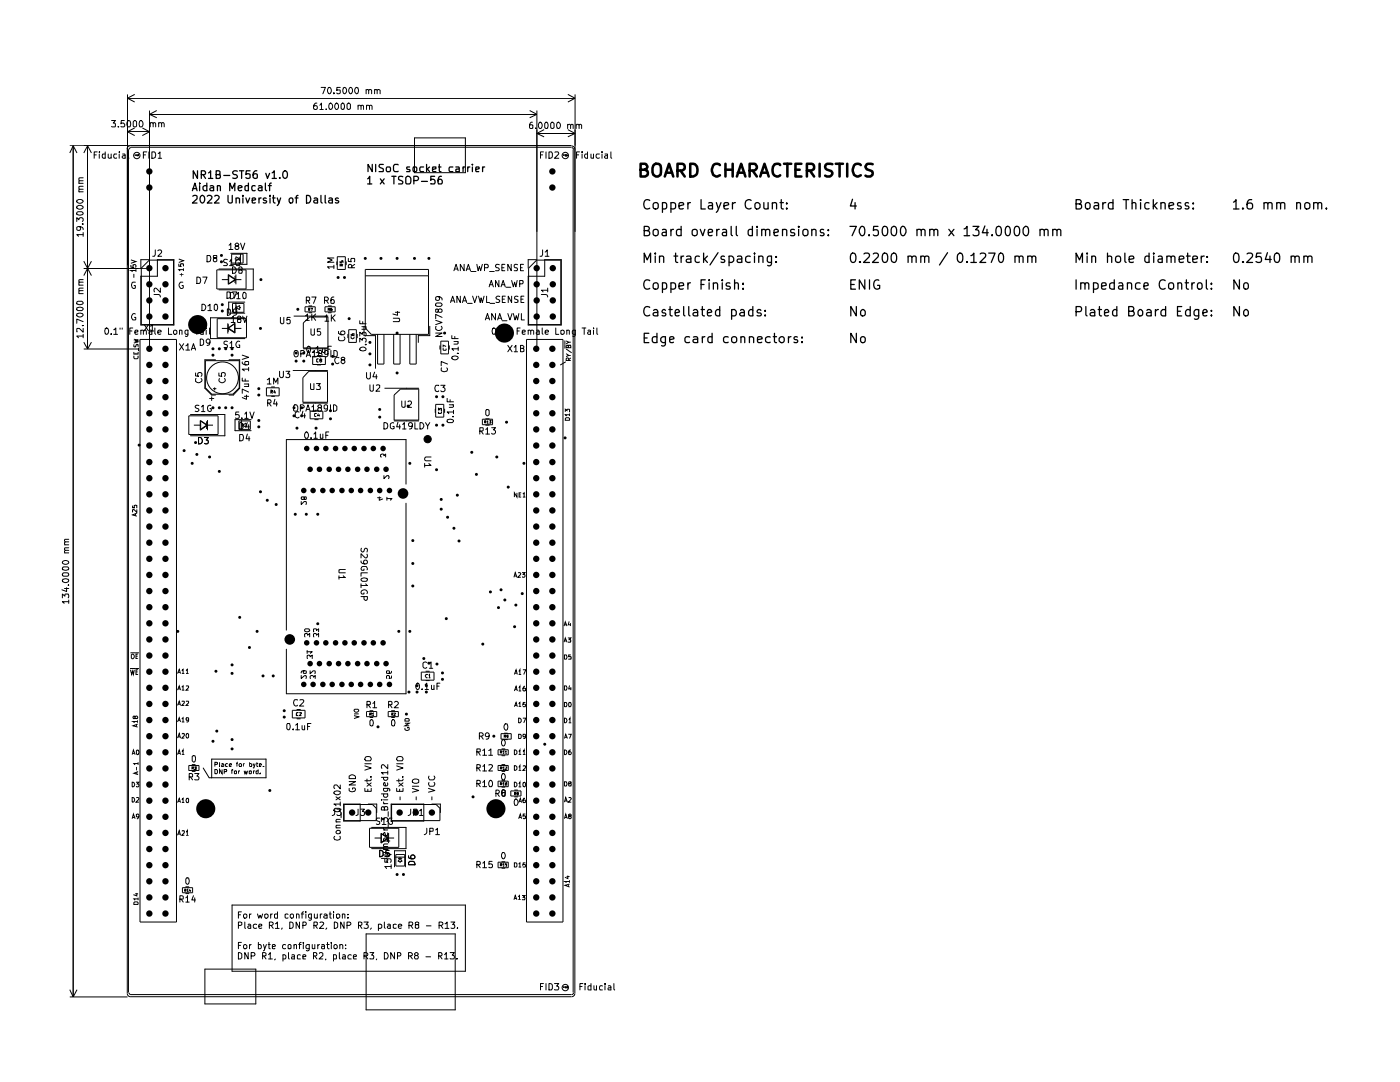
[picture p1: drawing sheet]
<svg xmlns="http://www.w3.org/2000/svg" width="279mm" height="216mm" viewBox="0 0 279 216" stroke-linecap="round" stroke-linejoin="round" font-family="sans-serif">
<g fill="none" stroke="#000" stroke-width=".25">
<path d="M38.4 38.1l.5-1.6 .4 1.6M38.5 39.2l.2-.2 .5 .1 .1 .6-.9 .8h.9M38.5 37.6h.7M39.4 34.1v1.5l-.8-1.5v1.5M39.8 36.5v.2M39.8 37v1.1M40.2 34.8h.7l.1-.5-.2-.2h-.6v1.5M40.2 39.1l.1-.1a.82 .82 0 0 1 .6 .8 .82 .82 0 0 1-.6 .7l-.3-.3a.98 .98 0 0 1 .2-1.1zM40.5 34.8l.5 .8M41.3 37.1a.52 .52 0 0 0-.8 .2v.4l.2 .3h.6M41.3 36.5v1.6M41.4 39.2v-.1a.6 .6 0 0 1 .9 .1l-.1 .5-.8 .8h.9"/>
<path d="M41.6 34.5l.4-.4v1.5M41.6 35.6h.9M42 37.1l.4-.1 .2 .2v.9M42.6 37.4l-.5 .1-.2 .2 .2 .4 .5-.1M42.9 39.2v-.1a.6 .6 0 0 1 .8 .1l-.1 .5-.8 .8h.9M43.1 34.8h.7l.1-.6-.3-.1h-.5v1.5h.6l.2-.1 .1-.4-.1-.3h-.3M43.4 37.2l.2-.2 .4 .2v.9M43.4 37v1.1M44.7 35h1.1M45.5 39v1.2l.3 .3 .6-.2v-1.3M45.8 38.1v-1.6l.6 1.1 .5-1.1v1.6M47.1 39.7l.3-.2 .4 .2v.8"/>
<path d="M47.1 39.5v1M47.4 34.2a.67 .67 0 0 0-1 .1l.1 .4 .7 .2 .2 .4a.67 .67 0 0 1-1 .2M47.5 37.5l.8-.1-.1-.3-.4-.1-.3 .2 .1 .8h.6M47.8 34.1h.8M48.2 34.1v1.5M48.5 39v.2M48.5 39.5v1M49.1 39.5l.3 1 .4-1M49.6 37.1l-.5-.1-.2 .2v.7l.2 .2 .5-.1M49.6 36.5v1.6M49.9 34.1h-.8v.7l.2-.1 .5 .1 .1 .6-.2 .2-.6-.2M50.9 37.1l-.4-.1-.3 .3 .1 .7h.6"/>
<path d="M51.3 34.1h-.4a1.04 1.04 0 0 0-.2 1.4l.4 .1 .3-.2-.1-.6a.52 .52 0 0 0-.8 .1M51.6 37.1l.4-.1 .3 .2v.9M51.7 39.5v1M52.1 39.5l-.4 .3M52.3 37.4l-.5 .1-.3 .2 .3 .4 .5-.1M53 36.5v1.3l.2 .3M53 34.6l.4 1 .4-1M53.1 39.6l-.3-.1-.3 .2 .1 .2 .6 .3-.1 .2h-.6M53.6 37h.5M53.9 39v.2M53.9 39.5v1M54.1 36.5l-.3 .2v1.4"/>
<path d="M54.3 34.5l.4-.4v1.5M54.3 35.6h.9M54.4 39.5h.5M54.6 39v1.3l.3 .2M55.3 39.5l.4 1M55.8 35.4v.2M56 39.5l-.3 1-.4 .5M56.7 34.2l.2-.1a.82 .82 0 0 1 .5 .7 .82 .82 0 0 1-.5 .8 .92 .92 0 0 1-.2-1.4zM57.7 39.8l.3-.3 .4 .1v.8l-.4 .1-.3-.3zM58.9 39.5h.6M59.5 39l-.4 .2v1.3M61.2 39a.77 .77 0 0 1 .8 .8 .77 .77 0 0 1-.8 .7z"/>
<path d="M62.7 39.6l.4-.1 .3 .2v.8M63.4 39.8l-.5 .1-.3 .3 .3 .3 .5-.1M64.1 39v1.3l.2 .2M64.9 39v1.4l.2 .1M65.7 39.6l.4-.1 .2 .2v.8M66.3 39.8l-.5 .1-.2 .3 .2 .3 .5-.1M67.5 39.6l-.3-.1-.3 .2 .1 .2 .6 .3-.1 .2h-.6M73.4 35.7l.4-.5v1.5M73.4 36.7h.8M74.3 32.8v1.4l-.9-1.4v1.4M75 32.8v1.4M75.9 35.7l.8 1"/>
<path d="M76.5 32.8h-.7l-.2 .3 .2 .3 .7 .3v.5h-.9M76.7 35.7l-.8 1M77.2 33.4h.7v.6l-.1 .2h-.6zM78.2 35.2h.8M78.6 35.2v1.5M79.5 32.9l-.7-.1-.3 .3 .1 1 .2 .1h.7M80.4 35.3a.64 .64 0 0 0-.9 0v.5l.9 .5-.2 .4h-.7M81 35.4a.55 .55 0 0 1 .6-.2 .55 .55 0 0 1 .4 .5l-.1 .8-.2 .2h-.5l-.2-.2zM81.7 33.3h-.5v.2v.2l.5 .1v.4h-.5M82.5 33.3l.6 .1 .1 .6-.2 .2h-.5zM82.6 36l.8-.1 .1-.2-.1-.4-.2-.1h-.6v1.5M84.1 36.2h1.2"/>
<path d="M84.5 33.3h-.6l-.1 .3v.4l.1 .2h.6M85.1 32.8v1.4M85.3 33.7l.4 .5M85.7 33.3l-.6 .5M86.3 33.8l.7-.1v-.4h-.6l-.1 .2 .1 .7h.6M86.7 35.2h-.7v.7l.1-.1h.4l.3 .3-.1 .6-.7-.1M87.5 33.3h.5M87.7 32.8v1.3l.1 .1h.2M88.1 35.2l-.4 .1a1.5 1.5 0 0 0-.2 1.4l.7-.1a.6 .6 0 0 0-.2-.8l-.5 .1-.1 .2M90.4 33.3h-.6l-.2 .3v.4l.2 .2h.6M91 33.3h.6l.1 .2v.7h-.7v-.4l.7-.1M92.4 33.3v.9"/>
<path d="M92.8 33.3h-.3l-.1 .3M93.3 33.3v.9M93.8 33.3h-.3l-.2 .3M94.3 32.8v.1M94.3 33.3v.9M95 33.8l.6-.1-.1-.4h-.5v.2v.7h.5M96.3 33.3v.9M96.7 33.3h-.2l-.2 .3M139.9 39.8v1.9h.9M155.9 39.8v1.6l.1 .2 .3 .1M170.1 39.8l-.4 1.3h1.2M222.1 39.8v1.9"/>
<path d="M224.2 39.8h1.1M224.7 39.8v1.9M225.9 39.8v1.9M227.6 39.8v.2M230.2 39.8v1.9M249.8 39.8l-.6 .1a1.45 1.45 0 0 0-.2 1.7h.8l.2-.2v-.5l-.4-.4h-.4l-.3 .4M50.3 40l.7-.2-.2-.3-.5 .1v.8h.6M128.6 52.4v-1.9l.6 1.4 .6-1.4v1.9M128.6 46l.8-.1 .2-.2-.1-.4-.3-.1h-.6v1.8h.6a.46 .46 0 0 0 .5-.6l-.2-.3-.3-.1M129.7 56a.77 .77 0 0 0-1 0 .77 .77 0 0 0-.2 .9 .71 .71 0 0 0 .4 .7 .71 .71 0 0 0 .8-.1M129.7 40a.75 .75 0 0 0-1 0 .75 .75 0 0 0-.2 .9 .76 .76 0 0 0 .6 .8l.6-.2M130.4 56.6l.1-.1a.52 .52 0 0 1 .9 .4l-.1 .6a.56 .56 0 0 1-1-.1z"/>
<path d="M130.4 45.9l.1-.1a.54 .54 0 0 1 .9 .3l-.1 .8a.56 .56 0 0 1-1-.2zM130.5 40.5a.54 .54 0 0 1 .9 .3l-.1 .7a.56 .56 0 0 1-1-.1v-.6zM130.8 50.5v.2M130.8 51.1v1.3M131.6 51.3l.3-.2 .5 .1 .1 1.2M131.6 51.1v1.3M132.2 56.5h.7a.87 .87 0 0 1 0 1.1h-.7M132.2 40.5l.5-.1 .4 .4-.1 .7-.3 .2-.5-.1M132.2 45.8h.7l.1 1.2M132.2 40.4v2M132.2 56.4v2M133 46.3l-.6 .1a.35 .35 0 0 0-.3 .3 .35 .35 0 0 0 .3 .3l.6-.1"/>
<path d="M133.9 56.5h.8a.87 .87 0 0 1 0 1.1h-.8M133.9 40.5l.5-.1 .4 .4v.6l-.1 .2h-.8M133.9 40.4v2M133.9 45.8v1.2M133.9 56.4v2M134.4 45.8h-.3l-.2 .3M134.5 51.1h.8M134.8 50.5v1.6l.1 .2 .4 .1M135.5 57.1l.9-.2v-.4l-.6-.1-.3 .4 .1 .8h.8M135.5 41.1l.9-.2v-.4l-.6-.1-.3 .3 .1 .9h.8M135.9 45.8a.6 .6 0 0 0-.9 .3l.1 .8a.64 .64 0 0 0 .8 0M135.9 45.2v1.8"/>
<path d="M135.9 51.1v1.3M136.4 51.1l-.3 .1-.2 .3M137 51.2h.8l.1 1.2M137.3 40.4v1.3M137.3 56.4v1.3M137.8 56.4l-.3 .1-.2 .4M137.8 40.4l-.3 .1-.2 .3M137.9 51.6l-.9 .2-.1 .1 .1 .4h.9M138.2 45.9l.1-.1a.54 .54 0 0 1 .8 .3v.8a.56 .56 0 0 1-1-.2zM139.6 51.2h-.7a.87 .87 0 0 0 0 1.1h.7M139.7 45.8l.6 1.2 .4-1.2M139.9 56.8h.6"/>
<path d="M140.4 50.5v1.9M140.6 51.7l.6 .7M140.8 55.8h-.9v1.9M141.2 51.1l-.8 .8M141.4 46.4l.8-.1-.1-.5h-.5l-.2 .2v.9h.7M141.4 40.5h.7l.1 1.2M141.5 55.8v.2M141.5 56.4v1.3M142.2 40.9l-.2 .1h-.4a.35 .35 0 0 0-.3 .4 .35 .35 0 0 0 .3 .3l.6-.1M142.4 56.6l.3-.2 .4 .1 .1 1.2M142.4 56.4v1.3M143 40.4l.4 1.3"/>
<path d="M143 45.8v1.2M143.3 50.4l-1.6 2.5M143.6 45.8h-.4l-.2 .3M143.9 40.4l-.7 1.7-.2 .3M144.1 55.8v.2M144.1 56.4v1.3M144.2 45.8h.7l.1 1.2M144.5 41.1l.9-.2-.1-.4-.6-.1-.2 .3 .1 .9h.7M144.6 51.2l-.5-.1a.35 .35 0 0 0-.2 .3 .35 .35 0 0 0 .2 .4l.5 .1 .1 .2-.3 .3-.5-.1M145 46.3l-.6 .1a.35 .35 0 0 0-.3 .3 .35 .35 0 0 0 .3 .3l.6-.1M145.5 51.2l.2-.1a.63 .63 0 0 1 .7 .4v.5a.65 .65 0 0 1-.9 .3M145.5 51.1v1.9"/>
<path d="M145.7 56.5a.47 .47 0 0 0-.8 .4l.1 .1 .5 .1 .3 .3-.3 .3-.6-.1M145.9 45.2v1.6l.3 .2M146.2 40.4v1.3M146.6 56.6l.3-.2 .4 .1 .1 1.2M146.6 55.8v1.9M146.8 40.4l-.5 .2-.1 .2M146.9 45.2v1.6l.3 .2M147.2 51.2h.8v1.2M148 51.6l-.6 .1a.35 .35 0 0 0-.3 .3 .35 .35 0 0 0 .3 .4l.6-.1M148.3 57.5v.2M148.3 56.5v.3M149.7 51.2l-.5-.1-.3 .2-.1 .7a.65 .65 0 0 0 .9 .3"/>
<path d="M149.9 40a.77 .77 0 0 0-.9 0 .77 .77 0 0 0-.3 .9l.2 .5a.72 .72 0 0 0 1 .1M150.2 45.8h-.6l-.3 .3v.6l.2 .2h.7M150.2 45.2v1.8M150.6 50.5v.2M150.6 51.1v1.3M150.7 40.6l.6-.2 .4 .4v.6l-.3 .2-.4 .1-.3-.2zM151.1 45.2v.1M151.1 45.8v1.2M151.4 51.3l.1-.1a.48 .48 0 0 1 .8 .2v1M151.4 51.1v1.3M152 45.9l.3-.1h.4l.1 1.2M152 45.8v1.2"/>
<path d="M152.4 40.4l.1 1.2 .5 .1 .3-.2M152.8 46a.47 .47 0 0 1 .4-.2 .47 .47 0 0 1 .4 .2v1M153.3 40.4v1.3M154 51.1v1.5a.47 .47 0 0 1-.3 .4 .47 .47 0 0 1-.5 0M154 51.2h-.7a.87 .87 0 0 0 0 1.1h.7M154.1 40.6l.4-.2 .4 .1 .1 1.2M154.1 40.4v1.3M154.5 46.4l.8-.1-.1-.5h-.5l-.2 .2 .1 .9h.6M154.9 52.2v.2M154.9 51.2v.2M155.7 40.4h.6M156.2 45.9a.51 .51 0 0 1 .8 .1v1"/>
<path d="M156.2 45.8v1.2M157 41.5v.2M157 40.5v.2M158.5 45.8h-.5l-.2 .2 .1 .4 .6 .1v.4h-.7M159.4 45.2v.1h.2l-.2-.1v.1M159.4 45.8v1.2M160.3 45.9l.3-.1 .6 .1v.8l-.1 .2-.5 .1-.3-.1zM162 45.9l.3-.1h.5l.1 1.2M162 45.8v1.2M164.4 45.8h-.4l-.3 .3a.6 .6 0 0 0 .7 .4v.4h-.7M165.3 46.9v.1M165.3 45.8v.2"/>
<path d="M169.6 45.2h1.3l-.8 1.8M169.8 56.8h.7M170 50.6l.4-.1a1.19 1.19 0 0 1 0 1.9h-.3a1.26 1.26 0 0 1-.1-1.8zM170.6 40.4v1.3M170.7 55.8h-.9v1.9h.9M171.7 52.2v.2l-.2-.1 .2-.1v.2M171.8 45.3l.4-.1a1.19 1.19 0 0 1 0 1.8l-.4-.1a1.16 1.16 0 0 1 0-1.6zM172.4 50.7l.3-.2h.5l.2 .2 .1 .3-.1 .3-1.1 1.1h1.2M172.6 55.8v1.9l-1.1-1.9v1.9M173.4 46.9v.1M173.5 55.8v1.9M174.3 50.7l.2-.2h.5l.2 .2 .1 .3-.1 .3-1.1 1.1h1.2"/>
<path d="M175.2 45.2h-.8l-.1 .8 .2-.2 .6 .1 .2 .4-.1 .6-.2 .1h-.5l-.2-.1M175.4 55.9a.76 .76 0 0 0-.9 .2 .76 .76 0 0 0-.1 .8 .71 .71 0 0 0 .4 .7 .71 .71 0 0 0 .8-.1v-.6h-.5M176.3 45.3l.4-.1a1.07 1.07 0 0 1 0 1.8h-.2a1.26 1.26 0 0 1-.2-1.7zM176.3 50.6l.4-.1a1.07 1.07 0 0 1 0 1.9h-.2a1.26 1.26 0 0 1-.2-1.8zM178 45.3l.5-.1a1.19 1.19 0 0 1 0 1.8h-.1a1.19 1.19 0 0 1-.4-1.7zM178 50.7l.5-.2a1.19 1.19 0 0 1 0 1.9h-.1a1.19 1.19 0 0 1-.4-1.7zM179.9 45.3l.2-.1a.97 .97 0 0 1 .7 .9 .97 .97 0 0 1-.7 .9l-.2-.1-.2-.5zM181.2 51.3l.3-.2 .4 .1 .1 1.2M181.2 51.1v1.3M182 51.4a.47 .47 0 0 1 .4-.3 .47 .47 0 0 1 .4 .3v1M183 45.9l.3-.1h.5l.1 1.2M183 45.8v1.2"/>
<path d="M183.8 51.3l.2-.2 .4 .1 .1 1.2M183.8 51.1v1.3M183.9 46l.2-.2h.4l.1 1.2M184.5 51.4a.47 .47 0 0 1 .5-.3 .47 .47 0 0 1 .4 .3v1M185.5 45.9l.3-.1h.5l.1 1.2M185.5 45.8v1.2M186.4 46l.2-.2h.5l.1 1.2M189.1 50.4l-1.6 2.5M189.4 45.8l1 1.2M190.4 45.8l-1 1.2M191.1 50.8l.6-.3a1.19 1.19 0 0 1 0 1.9 .66 .66 0 0 1-.6-.7zM192.4 45.7l.3-.1 .3-.4v1.8"/>
<path d="M192.4 47h1.1M193 52.2v.2M193.8 51l.2-.1 .4-.4v1.9M193.8 52.4h1.1M194.2 45.2h1.2l-.7 .6a.49 .49 0 0 1 .7 .5l-.1 .6a.87 .87 0 0 1-1.1 0M195.6 50.7l.3-.2h.4l.3 .2 .1 .3-.1 .3-1.1 1.1h1.2M196.6 45.1l-.6 1.3h1.2M197 45.8v1.2M197.3 50.5h1.3l-.8 1.9M198 46.9v.1M198.9 45.3l.5-.1a1.19 1.19 0 0 1 0 1.8l-.4-.1-.2-.2v-.9zM199.4 50.7l.5-.2a1.19 1.19 0 0 1 0 1.9l-.4-.1-.2-.3v-.8z"/>
<path d="M200.8 45.3l.4-.1a1.19 1.19 0 0 1 0 1.8l-.4-.1-.2-.5zM202.6 51.3l.2-.2 .5 .1 .1 1.2M202.6 51.1v1.3M202.6 45.3l.5-.1a1.19 1.19 0 0 1 0 1.8h-.3a1.26 1.26 0 0 1-.2-1.7zM203.4 51.4l.3-.3 .4 .1 .1 1.2M204.3 45.5l.6-.3a1.19 1.19 0 0 1 0 1.8 .66 .66 0 0 1-.7-.6zM205.1 51.3l.3-.2 .5 .1 .1 1.2M205.1 51.1v1.3M206 51.4l.2-.3 .4 .1 .1 1.2M207.6 45.9a.51 .51 0 0 1 .8 .1v1M207.6 45.8v1.2M208.4 46l.3-.2h.4l.1 1.2"/>
<path d="M210.1 45.9l.1-.1a.52 .52 0 0 1 .7 .2v1M210.1 45.8v1.2M210.9 46l.3-.2h.4l.1 1.2M214.8 40.7l.8-.1 .2-.3-.2-.4-.8-.1v1.9l.9-.1a.54 .54 0 0 0 .1-.5 .54 .54 0 0 0-.4-.4M214.8 52.4v-1.9l.6 1.4 .6-1.4v1.9M214.8 55.8v1.9M215.7 56.6a.48 .48 0 0 1 .5-.2 .48 .48 0 0 1 .3 .4v.9M215.7 56.4v1.3M216.5 56.8l.3-.4 .4 .1 .1 1.2M216.7 40.6l.3-.2 .5 .2 .1 .8-.2 .2-.4 .1-.3-.2zM217 50.5v.2M217 51.1v1.3"/>
<path d="M217.9 51.3l.2-.2 .5 .1 .1 1.2M217.9 51.1v1.3M218.2 56.5l.5-.1 .4 .2 .1 .8a.65 .65 0 0 1-1 .2M218.2 56.4v2M218.4 40.5a.6 .6 0 0 1 .8 .2v1M219.2 40.9l-.1 .1h-.5a.35 .35 0 0 0-.3 .4 .35 .35 0 0 0 .3 .3l.6-.1M219.8 57.1l1-.2-.1-.4-.6-.1-.3 .4 .1 .8h.8M220.1 40.4v1.3M220.7 40.4l-.4 .1-.2 .3M221 51.3a.51 .51 0 0 1 .9 .1v1M221 50.5v1.9M222.1 40.5l-.6-.1-.3 .4v.6l.2 .2h.7"/>
<path d="M222.4 56.5l-.5-.1-.4 .2-.1 .8a.65 .65 0 0 0 1 .2M222.4 55.8v1.9M222.7 51.3l.1-.1a.52 .52 0 0 1 .8 .3v.7a.56 .56 0 0 1-1-.2zM223.3 56.5h.7l.1 1.2M224.1 56.9l-.6 .1a.35 .35 0 0 0-.3 .4 .35 .35 0 0 0 .3 .3l.6-.1M224.5 50.5v1.6l.2 .3M225 56.6a.48 .48 0 0 1 .5-.2 .48 .48 0 0 1 .3 .4v.9M225 56.4v1.3M225.3 51.8l1-.2-.1-.4a.6 .6 0 0 0-.9 .2v.7a.6 .6 0 0 0 .9 .2M225.9 40.6l.3-.2 .4 .1 .1 1.2M227.5 56.5h-.7a.87 .87 0 0 0 0 1.1h.7M227.6 40.4v1.3"/>
<path d="M228.3 57.1l.9-.2-.1-.4-.5-.1-.3 .4 .1 .8h.7M229.3 40.5l-.5-.1-.3 .4 .1 .7 .2 .2 .5-.1M229.3 51.2h-.7a.87 .87 0 0 0 0 1.1h.7M229.3 50.5v1.9M230.3 50.5v.2M230.3 51.1v1.3M230.3 41l.6 .7M230.9 40.4l-.7 .8M231.2 51.2h.7v1.2M231.7 40.6l.2-.2 .6 .1v1.2M231.7 40.4v1.3M231.9 51.6l-.5 .1a.35 .35 0 0 0-.3 .3 .35 .35 0 0 0 .3 .4l.5-.1"/>
<path d="M232.5 56a.77 .77 0 0 0-.9 0 .77 .77 0 0 0-.2 .9 .71 .71 0 0 0 .3 .7 .71 .71 0 0 0 .8-.1M232.9 51.3a.51 .51 0 0 1 .8 .1v1M232.9 51.1v1.3M233.3 41.1l.9-.2-.1-.4a.6 .6 0 0 0-.8 .2v.7a.6 .6 0 0 0 .8 .2M233.3 56.6l.1-.1a.52 .52 0 0 1 .8 .4l-.1 .6a.56 .56 0 0 1-.9-.1zM233.7 51.4l.3-.3 .4 .1 .1 1.2M235.1 56.6l.2-.2 .5 .1v1.2M235.1 56.4v1.3M235.3 51.8l1-.2v-.2a.6 .6 0 0 0-.9-.2v1.1h.8M235.7 40.5l-.5-.1-.2 .4a.6 .6 0 0 0 .7 .4v.4h-.7M236.5 56.4h.7M236.8 55.8v1.6l.1 .2 .3 .1"/>
<path d="M236.8 51.1h.7M237 50.5v1.6l.1 .2 .4 .1M237.2 40.5l-.4-.1-.3 .4a.6 .6 0 0 0 .7 .4v.4h-.7M237.9 56.4v1.3M238 51.8l1-.2v-.2a.6 .6 0 0 0-.9-.2v1.1h.8M238.1 41.5v.2M238.1 40.5v.2M238.4 56.4l-.4 .1-.1 .4M239.1 56.6l.2-.2a.46 .46 0 0 1 .6 .5l-.1 .6-.5 .2-.3-.3zM239.7 51.1v1.3M240.3 51.1a.46 .46 0 0 0-.6 .4M240.7 55.8v1.6l.3 .3"/>
<path d="M240.9 52.2v.2M240.9 51.2v.2M241.8 57.5v.2M241.8 56.5v.3M246.2 40.3l.5-.5v1.9M246.2 41.7h1.1M246.3 50.7l.5-.2a1.07 1.07 0 0 1 0 1.9l-.5-.2-.1-.5zM247.4 55.8v1.9l-1.1-1.9v1.9M248 52.2l.2 .1-.2 .1v-.2v.2M248 41.5l.2 .1-.2 .1v-.2v.2M248.3 56.6l.2-.2a.46 .46 0 0 1 .6 .5l-.1 .6-.5 .2-.3-.3zM248.9 50.7l.2-.2h.5l.3 .2 .1 .3-.1 .3-1.1 1.1h1.2"/>
<path d="M251.7 50.5h-.9l-.1 .9 .3-.2 .6 .1 .2 .3-.1 .6-.3 .2-.7-.2M252.3 40.6l.2-.2 .4 .1 .1 1.2M252.3 40.4v1.3M252.9 50.4l-.4 1.4h1.2M253 40.7l.3-.3 .5 .1 .1 1.2M253.4 51.1v1.3M254.5 50.7l.5-.2a1.19 1.19 0 0 1 0 1.9l-.4-.1-.2-.3-.1-.8zM254.8 40.6l.3-.2 .4 .1 .1 1.2M254.8 40.4v1.3M255.6 40.7l.2-.3 .5 .1 .1 1.2M257.7 51.3l.2-.2 .5 .1v1.2M257.7 51.1v1.3"/>
<path d="M258.4 51.4a.47 .47 0 0 1 .5-.3 .47 .47 0 0 1 .4 .3v1M258.8 40.6l.2-.2 .5 .1v1.2M258.8 40.4v1.3M260.2 51.3l.3-.2 .4 .1 .1 1.2M260.2 51.1v1.3M260.5 40.6l.2-.2 .6 .2v.9l-.3 .2-.5-.2zM261 51.4a.47 .47 0 0 1 .4-.3 .47 .47 0 0 1 .4 .3v1M262.2 40.6l.2-.2 .5 .1 .1 1.2M262.2 40.4v1.3M263 40.7l.3-.3 .4 .1 .1 1.2M264.7 41.5v.2M128.6 67.4h.6"/>
<path d="M129.5 66.5h-.9v1.9h.9M129.7 61.3h-.1a.71 .71 0 0 0-1 .3 .87 .87 0 0 0-.1 1.1 .87 .87 0 0 0 1.1 .2h.1M130.4 61.9l.3-.1h.3l.2 .1 .1 1.1M131.1 67.3l-.6-.1-.3 .3v.5l.1 .3h.8M131.1 66.5v1.9M131.3 62.3l-.9 .1-.1 .2 .1 .3h.9M132.8 61.9l-.2-.1a.43 .43 0 0 0-.5 .4l.8 .5-.3 .3-.5-.1M132.8 67.2v1.5l-.3 .3h-.5M132.8 67.3a.65 .65 0 0 0-.9 .2v.5a.65 .65 0 0 0 .9 .3M133.5 61.8h.7M133.6 67.8l.9-.2-.1-.3-.5-.1-.3 .2 .1 .9h.7M133.7 61.2v1.6l.1 .1 .4 .1"/>
<path d="M134.7 62.4l.9-.1-.3-.5h-.3l-.2 .1-.1 .9 .3 .2 .5-.1M136.4 61.2v1.6l.3 .2M137.5 61.2v1.6l.2 .2M137.6 67.3l-.6-.1-.3 .3v.5l.2 .3h.7M138.4 61.9l.2-.1h.4l.1 .1 .1 1.1M138.4 67.3h.7l.1 1.1M139.2 62.3l-.8 .1-.1 .2 .1 .3h.8M139.2 67.6l-.8 .2-.1 .1 .1 .4h.8M139.9 61.8h.7M140.2 61.2v1.6l.1 .1 .3 .1M140.2 67.2v1.2M140.7 67.2l-.4 .1-.1 .2"/>
<path d="M141.2 62.4l.8-.1-.2-.5h-.4l-.1 .1-.1 .9 .2 .2 .5-.1M142.1 67.3l-.5-.1-.3 .3v.5l.1 .3h.7M142.1 66.5v1.9M143.6 61.9l-.1-.1h-.4l-.3 .4v.5l.2 .2h.6M143.6 61.2v1.8M145.3 67.3l-.6-.1-.3 .3v.5l.2 .3h.7M146 61.9l.2-.1h.4l.3 .4v.5l-.1 .2h-.8M146 61.8v1.9M146.1 67.4l.1-.1a.54 .54 0 0 1 .8 .2l-.1 .7a.56 .56 0 0 1-.9-.2zM147.8 61.9l.2-.1h.3l.2 .1v1.1M147.9 67.4l.2-.2 .4 .1 .1 1.1M147.9 67.2v1.2"/>
<path d="M148.5 62.3l-.5 .1-.4 .2v.2l.4 .2 .5-.1M149.6 67.4v-.1a.52 .52 0 0 1 .8 .1v1M149.6 67.2v1.2M150.2 61.9l-.1-.1h-.4l-.3 .4v.5l.2 .2h.6M150.2 61.2v1.8M151.2 67.8l.9-.2-.1-.3-.6-.1-.2 .2 .1 .9h.7M151.8 61.9l-.1-.1h-.4l-.2 .3 .1 .3 .6 .1v.4h-.7M152.7 62.9v.1M152.7 61.9v.2M153.7 67.3a.65 .65 0 0 0-.9 .2v.5a.65 .65 0 0 0 .9 .3M154.3 67.2h.7M154.6 66.5v1.6v.2l.4 .1"/>
<path d="M155.5 67.5l.4-.3 .4 .1 .2 .2-.1 .7-.2 .2-.5-.1-.2-.3zM157.4 67.2v1.2M157.9 67.2l-.4 .1-.1 .2M159.1 67.3l-.4-.1-.2 .2v.3l.6 .2v.4h-.6M160.1 68.2v.2M160.1 67.3v.1M170.9 61.2v1.8l-1.1-1.8v1.8M170.9 66.5v1.9l-1.1-1.9v1.9M171.8 62l.3-.2h.2l.3 .2 .1 .7-.2 .2-.4 .1-.3-.1zM171.8 67.4l.3-.2 .5 .2 .1 .6-.2 .3-.4 .1-.3-.2zM214.8 62.2h.7a.55 .55 0 0 0 .4-.5 .55 .55 0 0 0-.4-.5h-.7v1.8M216.7 61.2v1.6l.3 .2"/>
<path d="M217.6 61.9l.3-.1h.3l.2 .1 .1 1.1M218.5 62.3l-.9 .1v.2v.3h.9M219.2 61.8h.6M219.4 61.2v1.6l.1 .1 .3 .1M220.4 62.4l.9-.1-.3-.5h-.3l-.2 .1-.1 .9 .3 .2 .5-.1M222.9 61.9l-.2-.1h-.3l-.4 .4v.5l.2 .2h.7M222.9 61.2v1.8M225.3 62.1l.8-.1 .2-.3-.2-.4-.8-.1v1.8h.7l.4-.3a.46 .46 0 0 0-.5-.6M227.2 62l.3-.2h.2l.3 .2v.7l-.1 .2-.4 .1-.3-.1zM228.9 61.9l.2-.1 .6 .1v1.1M229.7 62.3l-.6 .1a.35 .35 0 0 0-.3 .3 .35 .35 0 0 0 .3 .3l.6-.1M230.6 61.8v1.2"/>
<path d="M231.2 61.8l-.4 .1-.2 .3M232.6 61.9l-.1-.1h-.5l-.3 .4v.5l.2 .2h.7M232.6 61.2v1.8M235 62.1h.6M235.8 61.2h-.8v1.8h.8M237.5 61.9l-.6-.1-.2 .2v.9a.64 .64 0 0 0 .8 0M237.5 61.2v1.8M239.2 61.8v1.6l-.3 .3-.5-.1M239.2 61.9l-.1-.1h-.5l-.3 .4v.5l.2 .2h.7M240.1 62.4l.8-.1-.2-.5h-.4l-.1 .1-.1 .9 .2 .2 .5-.1M241.8 62.9v.1M241.8 61.9v.2"/>
<path d="M247.4 61.2v1.8l-1.1-1.8v1.8M248.3 62l.2-.2h.3l.2 .2 .1 .7-.1 .2-.5 .1-.2-.1z"/>
</g>
<g fill="none" stroke="#000" stroke-width=".51">
<path d="M127.8 33.9l1.1-.1 .3-.4-.3-.6-1.1-.1v2.5h1a.69 .69 0 0 0 .4-1.1l-.5-.2M130.4 33a.89 .89 0 0 1 1.4 0v1.9l-.5 .3h-.4a1.58 1.58 0 0 1-.5-2.2zM132.7 35.2l.8-2.5 .9 2.5M132.9 34.5h1.2M135.2 34h.9a.7 .7 0 0 0 .6-.6 .7 .7 0 0 0-.6-.7h-.9v2.5M135.8 34l.9 1.2M137.8 32.7a1.16 1.16 0 0 1 1.4 1.4 1.1 1.1 0 0 1-1.4 1.1zM143.7 32.9a.91 .91 0 0 0-1.4 .1 1.48 1.48 0 0 0 .6 2.2l.8-.2M144.8 32.7v2.5M144.8 33.9h1.4M146.2 32.7v2.5M147.1 35.2l.8-2.5 .9 2.5"/>
<path d="M147.2 34.5h1.3M149.6 34h.9a.7 .7 0 0 0 .6-.6 .7 .7 0 0 0-.6-.7h-.9v2.5M150.2 34l.8 1.2M151.7 35.2l.9-2.5 .8 2.5M152 34.5h1.2M155.7 32.9a.9 .9 0 0 0-1.1-.1 1.52 1.52 0 0 0 .4 2.4l.7-.2M156.5 32.7h1.4M157.1 32.7v2.5M158.7 33.9h.9M159.9 32.7h-1.2v2.5h1.2M161 34h1a.7 .7 0 0 0 .5-.6 .7 .7 0 0 0-.5-.7h-1v2.5M161.6 34l.9 1.2"/>
<path d="M163.6 32.7v2.5M166.1 32.8l-1-.1a.62 .62 0 0 0-.4 .6 .62 .62 0 0 0 .4 .6l.8 .2 .2 .4v.2l-.5 .5h-.6l-.3-.1M166.8 32.7h1.4M167.6 32.7v2.5M169.1 32.7v2.5M171.8 32.9a.91 .91 0 0 0-1.4 .1 1.48 1.48 0 0 0 .6 2.2l.8-.2M174.2 32.8l-1-.1-.2 .1-.3 .4 .3 .6 1.1 .4a.71 .71 0 0 1-.4 1h-.6l-.4-.1"/>
</g>
<g fill="none" stroke="#000" stroke-width=".2">
<path d="M25.4 18.8v34.2M25.4 19.6h89.4M25.4 19.6l1.5 .8M26.9 18.8l-1.5 .8M64.1 17.4h.8l-.5 1.3M65.5 17.5a.56 .56 0 0 1 .6 .4 .56 .56 0 0 1-.1 .6v.1a.55 .55 0 0 1-.6-.3 .55 .55 0 0 1 0-.6zM66.6 18.5v.2M67.9 17.4h-.7v.6h.7l-.1 .6-.4 .1-.2-.2M68.5 17.5a.56 .56 0 0 1 .7 .2 .56 .56 0 0 1-.1 .8l-.3 .2a.77 .77 0 0 1-.3-1.2zM69.8 17.5a.56 .56 0 0 1 .6 .4 .56 .56 0 0 1-.2 .6v.1a.55 .55 0 0 1-.6-.3 .55 .55 0 0 1 .1-.6zM71 17.5h.4a.75 .75 0 0 1-.3 1.2 .81 .81 0 0 1-.1-1.2zM73.1 17.9h.5v.8"/>
<path d="M73.1 17.9v.8M73.6 18l.1-.1 .5 .1v.7M74.8 17.9h.5v.8M74.8 17.9v.8M75.3 18l.1-.1 .5 .1v.7M113.3 18.8l1.5 .8M114.8 18.8v27.5M114.8 19.6l-1.5 .8M13.9 29.1h15.4M14.6 29.1v169.8M14.6 29.1l-.7 1.4M14.6 29.1l.8 1.4"/>
<path d="M15.3 40a.76 .76 0 0 1 1.3 .2 .67 .67 0 0 1-.7 .4 .67 .67 0 0 1-.6-.6zM15.7 38.3h.9M15.7 36.6h.9M16.6 37.8h-.9l.1 .5M16.6 37.2l-.9 .1v.4l.2 .1M16.6 36.1l-.9 .1 .1 .4M16.6 35.5l-.9 .1v.4l.2 .1M17.5 29.1v40.5M17.5 29.1l-.8 1.4M17.5 29.1l.7 1.4M18.8 30.9h.4M19.4 30.3h-.6v1.3"/>
<path d="M19.8 30.3v.1M19.8 30.7v.9M21 30.7h-.5l-.1 .3 .1 .5h.5M21 30.3v1.3M21.6 30.7v.7l.2 .2 .4-.2M22.2 30.7v.9M22.3 24h.7l-.4 .6 .4 .1v.5h-.7M23.3 30.7h-.5l-.1 .3 .1 .5h.5M23.6 25.2v.1M23.8 30.3v.1M23.8 30.7v.9M24.5 30.7h.4l.1 .9"/>
<path d="M24.8 24h-.6l-.1 .7 .2-.1h.3l.3 .2v.3l-.2 .2-.6-.1M25 31l-.6 .2 .2 .4 .4-.1M25.4 29.7v168.5a.63 .63 0 0 0 .6 .7M25.4 26.3h4.4M25.4 26.3l1.5 .8M25.6 30.3v1.1l.1 .2M25.7 24a.76 .76 0 0 1 .2 1.3h-.3a.8 .8 0 0 1 .1-1.3zM25.7 29.8v168.2M26 29.1a.63 .63 0 0 0-.6 .6M26 29h88M26.1 29.4h87.9M26.1 29.5l-.4 .3"/>
<path d="M26.6 24.3l.2-.3 .5 .3v.8l-.2 .2h-.3l-.2-.2zM26.9 25.5l-1.5 .8M27 31h.1M27.1 30.9l-.1 .2M27.1 30.9v.2M27.3 30.9l.2 .1-.1 .1zM27.6 30.9v.2M27.9 24.2l.2-.2a.75 .75 0 0 1 .2 1.3l-.4-.1zM28.4 25.5l1.4 .8M28.6 30.9h.4M29.3 30.3h-.7v1.3M29.7 30.3v1.3"/>
<path d="M29.8 22.1v46.9M29.8 26.3l-1.4 .8M29.8 22.8h77.3M29.8 22.8l1.5 .7M30 24.6l.1-.1 .4 .1 .1 .7M30 24.5v.8M30.3 30.3h.5l.2 .2v.9l-.4 .2h-.3zM30.6 24.7l.1-.2 .3 .1 .1 .7M31.3 22.1l-1.5 .7M31.6 30.6l.3-.3v1.3M31.6 31.6h.7M31.7 24.6l.1-.1 .4 .1 .1 .7"/>
<path d="M31.7 24.5v.8M32.3 24.7l.1-.2 .3 .1 .1 .7M63.2 20.6a.71 .71 0 0 0-.6 .5 .71 .71 0 0 0 .2 .7h.4v-.6l-.4-.1-.2 .2M63.8 21l.4-.4v1.2M63.8 21.8h.7M65.1 21.8h.1M65.7 20.7l.3-.1a.67 .67 0 0 1 .4 .6 .67 .67 0 0 1-.4 .6h-.3l-.1-.4zM67 20.7l.1-.1a.67 .67 0 0 1 .5 .6 .67 .67 0 0 1-.5 .6 .84 .84 0 0 1-.1-1.1zM68.3 20.6a.75 .75 0 0 1 .2 1.2h-.3l-.1-.2v-.8zM69.5 20.6l.4 .2v.8l-.2 .2h-.4v-.2v-.8zM71.5 21.2l.1-.2 .5 .2v.6M71.5 21v.8"/>
<path d="M72.1 21.2l.1-.2 .4 .2v.6M73.2 21.2l.1-.2 .4 .2v.6M73.2 21v.8M73.7 21.2l.2-.2 .4 .2v.6M82.7 27.5h10.2v7h-10.2zM105.7 22.1l1.4 .7M106.3 24.4a.72 .72 0 0 0-.6 .5 .72 .72 0 0 0 .2 .8l.4-.1v-.6l-.4-.1-.2 .2M106.9 25.6v.1M107.1 22.1v46.9M107.1 26.6h7.7M107.1 26.6l1.5 .7M107.1 22.8l-1.4 .7"/>
<path d="M107.6 24.5a.55 .55 0 0 1 .6 .2 .55 .55 0 0 1-.1 .7l-.1 .2a.56 .56 0 0 1-.6-.4 .56 .56 0 0 1 .2-.6zM107.9 30.9h.4M108.5 30.3h-.6v1.3M108.6 25.9l-1.5 .7M109 24.4a.75 .75 0 0 1 .1 1.3l-.3-.1-.1-.2v-.8zM109 30.3v1.3M109.6 30.3h.5l.1 .3v.6a.52 .52 0 0 1-.6 .4zM110.2 24.4l.4 .2v.8l-.3 .3-.3-.1-.1-.2v-.8zM110.7 30.4l.6-.1 .2 .3-.8 1h.8M111.2 24.6l.2-.2a.68 .68 0 0 1 .5 .6 .68 .68 0 0 1-.5 .7l-.2-.1zM112.5 31h.1M112.6 30.9h-.1v.2"/>
<path d="M112.7 30.9v.2M112.8 30.9l.2 .2h-.2zM113.1 30.9h.1l-.1 .2h.1M113.3 25l.2-.2 .4 .2v.7M113.3 24.8v.9M113.3 25.9l1.5 .7M113.9 25l.1-.2 .4 .1v.8M114.1 29.5l.4 .3M114.1 29.1a.64 .64 0 0 1 .6 .6v168.5a.63 .63 0 0 1-.6 .7M114.4 29.8v168.2M114.8 26.6l-1.5 .7M115 25l.1-.2 .5 .2v.7"/>
<path d="M115 24.8v.9M115.1 30.9h.4M115.6 25l.1-.2 .4 .2v.7M115.7 30.3h-.6v1.3M116.2 30.3v.1M116.2 30.7v.9M117.3 30.7h-.5l-.1 .3v.3l.2 .3 .4-.1M117.3 30.3v1.3M117.9 30.7v.8l.4 .1 .1-.2M118.4 30.7v.9M119.6 30.7h-.5l-.1 .3v.3l.2 .3 .4-.1M120.1 30.3v.1"/>
<path d="M120.1 30.7v.9M120.7 30.7h.5v.9M121.2 31l-.6 .2 .2 .4 .4-.1M121.9 30.3v1.2l.2 .1M15.3 44.2v-.8l.4 .5 .1-.4 .2-.1 .5 .1 .1 .5-.2 .2M15.3 41.1a.76 .76 0 0 1 1.3 .3l-.2 .2a.7 .7 0 0 1-1.1-.2zM15.4 42.3l.9-.1 .3 .3a.75 .75 0 0 1-1.3 .2zM15.7 58.6h.9M15.7 56.9h.9M15.8 45.2l.2 .1a.42 .42 0 0 1-.1 .6 .42 .42 0 0 1-.6-.1v-.4a.76 .76 0 0 1 1.3 .4M16.4 44.7h.2M16.6 58l-.9 .1 .1 .5"/>
<path d="M16.6 57.5l-.9 .1v.4h.2M16.6 56.3l-.9 .1 .1 .5M16.6 55.8l-.9 .1v.4h.2M16.6 46.8h-1.3l.4 .4M16.6 46.4v.8M16.7 53.6h12.6M16.7 52.1l1.5 2.9M18.2 52.1l-1.5 2.9M26.1 52.9v.4l.5 .1-.1-.5 .5-.1 .1 .2v.4M26.1 51.9l1 .3-1 .3M26.7 54.7v.7M27 56.3h-.5a.66 .66 0 0 0-.2 .8 .66 .66 0 0 0 .7 .4v-.5h-.2"/>
<path d="M27.1 54h-1l.4 .2M27.1 53.7v.5M28.2 53.5l1.6-1.6h4.8v12.9h-6.4zM29.8 51.8h-1.7v1.7M30.7 58.8h1l.2 .1 .1 .4M31 49.9v.9l-.2 .3h-.3M31.4 51.8h3.3v13.1h-6.6v-9.8h3.3zM31.5 50l.5-.1 .3 .2-.1 .4-.7 .6h.8M32 57.5v.8l-.9-.8-.4 .2 .1 .6M35.7 52.6v.5h.4v-.5h.4v.5M35.7 51.7l.9 .3-.9 .4M35.9 54.8h.7"/>
<path d="M36.3 54.5v.7M36.5 56.3h-.5a.66 .66 0 0 0-.3 .8 .66 .66 0 0 0 .8 .4l.1-.5h-.3M36.6 53.8h-.9l.2 .3M36.6 53.6v.5M39.3 55.3l.7 .2v.5l-.2 .6h-.5zM40.5 55.3h.8l-.5 1.3M41.3 51h.5l.2 .1v1l-.3 .1h-.4zM42.8 51.5l-.2-.1v-.3l.6-.1 .1 .4-.7 .2v.5l.2 .1 .5-.1v-.5l-.3-.1M43.3 53.8h5.8v3.9h-5.8zM43.7 53.7h6.8v4.1h-6.8M44.3 55.8h1.3M45.3 58.3h.5l.2 .2v.7a.52 .52 0 0 1-.7 .3z"/>
<path d="M45.4 51.8h-.7v.5l.4 .1 .3 .4-.2 .2h-.6M45.6 54.8l1.5 1-1.5 .9zM45.6 54.9l1.3 .9-1.3 .8zM45.7 48.9l.4-.4v1.3M45.7 49.8h.8M45.8 52.2l.3-.5v1.3M45.8 53h.8M46 58.3a.65 .65 0 0 1 .7 .7 .65 .65 0 0 1-.7 .6zM46.1 50.5h3.2v2.2h-3.2M46.2 50.7h2.3v1.8h-2.3zM46.4 53.3a.71 .71 0 0 1 .7 .4 .71 .71 0 0 1-.2 .8h-.5zM46.4 58.3h.8l-.5 1.2"/>
<path d="M46.8 51.6h.3M46.9 55v1.5M47.1 51.2l.7 .4-.7 .5zM47.1 54.8v1.9M47.1 55.8h1.1M47.2 49.1l-.3-.3 .3-.3h.2l.3 .4-.3 .2h-.3l-.2 .3 .1 .3 .2 .1 .4-.1 .1-.2-.1-.3-.2-.1M47.2 58.8l.4-.5v1.3M47.2 59.6h.7M47.8 51.8a.66 .66 0 0 0-.8 .4 .66 .66 0 0 0 .2 .8l.6-.1v-.4h-.2M47.8 51.6h.2M47.8 51.2v.9M47.8 53.8l-.1-.4 .1-.1h.5v.5l-.6 .1 .1 .6h.5v-.4v-.3h-.2"/>
<path d="M48 48.5l.4 1.3 .5-1.3M48 50.7v1.9M48.7 58.3l.4 .3v.8l-.1 .1-.3 .1a.9 .9 0 0 1 0-1.3zM61.1 59.9h.6l.1-.5-.2-.1h-.5v1.2M61.4 59.9l.4 .6M62.2 59.3h.9l-.5 1.2M64.8 59.9h.6l.1-.4-.2-.2h-.5v1.2M65.1 59.9l.4 .6M66.6 53.3h-1.2l.3 .3M66.6 51.5h-1.2l.9 .4-.9 .4h1.2M66.6 59.3l-.4 .1-.2 .2v.9h.6v-.6l-.4-.1-.2 .2M66.6 52.9v.7"/>
<path d="M67.2 52.2v.6M67.3 51.2h1.6v2.6h-1.6zM67.9 52.1v.3l.2 .1v-.4l.3-.1v.5M68.2 53v-.2l-.3-.1v.3h.6M68.5 52.7l-.3 .2M69.1 52.2v.6M69.5 51.6v.6h.6v-.6h.6v.6M70.2 53.4l-.1-.6h-.5l-.1 .6h1.3M70.8 52.7l-.6 .5M72.9 53.8h12.6v12.9h-11.4l-1.2-1.3zM72.9 55h12.6M87.5 59.2l.2 .2v.3l-.2 .2h-.5v-.5a.75 .75 0 0 1 .8-.2 .75 .75 0 0 1 .4 .7"/>
<path d="M90.6 54l.4-1.3 .4 1.3M90.8 53.7h.6M91.9 59.1v1.3l-.7-1.3v1.3M92.6 52.7v1.3l-.7-1.3v1.3M93 54l.5-1.3 .4 1.3M93.1 53.7h.6M94 54.2h1M94.3 59.1l.4 1.3 .5-1.3M95.2 52.7l.2 1.3 .3-.8 .2 .8 .4-1.3M95.5 59.1l.3 1.3 .2-1 .3 1 .3-1.3M96.7 53.4h.7v-.6l-.7-.1v1.3M97.1 59.1v1.3h.6"/>
<path d="M97.6 57.2l.4-1.2 .5 1.2M97.7 54.2h.9M97.7 56.8h.6M99.6 56v1.2l-.7-1.2v1.2M99.7 52.8h-.7v.5a.6 .6 0 0 1 .7 .5l-.2 .2h-.6M99.7 59.2l-.5-.1-.2 .3 .1 .2a.57 .57 0 0 1 .6 .7h-.7M100 57.2l.4-1.2 .4 1.2M100.2 53.4h.4M100.2 56.8h.6M100.2 59.7h.5M100.8 52.7h-.6v1.3h.6M100.8 59.1h-.6v1.3h.6"/>
<path d="M101 57.3h.9M102 52.7v1.3l-.7-1.3v1.3M102.1 59.1v1.3l-.7-1.3v1.3M102.1 56l.3 1.2 .3-.9 .3 .9 .2-1.2M103.3 52.8l-.5-.1-.2 .2v.4l.7 .4-.1 .3h-.6M103.4 59.2l-.4-.1-.3 .2 .1 .4 .6 .2v.4h-.7M103.7 56.6h.5l.2-.1v-.5h-.7v1.2M103.9 53.4h.3M104 59.7h.4M104.5 52.7h-.6v1.3h.6M104.6 59.1h-.6v1.3h.6M107.1 51.9h4.8v12.9h-6.4v-11.3z"/>
<path d="M107.1 51.8h-1.7v1.7M108 58.8h1.1l.2 .5M108.3 49.9v.9l-.2 .3h-.3M108.7 51.8h3.3v13.1h-6.6v-9.8h3.3zM108.8 50.3l.4-.4v1.2M108.8 51.1h.8M109.3 57.9h-1.3l.4 .4M109.3 57.5v.8M15.3 62.7a.82 .82 0 0 1 1.3 .2 .67 .67 0 0 1-.7 .4 .67 .67 0 0 1-.6-.6zM15.3 61.5a.82 .82 0 0 1 1.3 .2l-.3 .3h-.7l-.3-.2zM15.4 60.2l.9-.1 .3 .3a.75 .75 0 0 1-1.3 .1zM16.4 64.9h.2"/>
<path d="M16.6 67.1h-1.3l.4 .3M16.6 65.5v.8l-.8-.8-.5 .1 .1 .6M16.6 64.2l-1.3-.5v.8M16.6 66.7v.7M16.7 69.6h10.9M16.7 68.3l.8 1.3M18.2 68.3l-.7 1.3M21 65.5a.56 .56 0 0 1 .7 .3 .56 .56 0 0 1-.1 .7l-.3 .2-.3-.1zM22.2 66.6v.1M22.7 65.8h.2l.2-.4v1.3M22.7 66.7h.8M24 65.4v.3"/>
<path d="M24.4 65.4v.3M25.9 66h.4M26.5 65.4h-.6v1.3M26.7 70.2v.5h.9v-.5M26.7 68.7l.1 .5h.3l.2-.5 .3 .1v.4M26.7 67.7l.9 .2-.6 .1 .6 .2-.9 .3M26.8 71.1l-.1 .3 .2 .2h.5l.2-.2-.1-.3M26.9 66.3l.6-.1v-.2l-.4-.1-.2 .1v.5l.2 .2 .4-.1M27 62.7a.66 .66 0 0 0-.7 .3 .66 .66 0 0 0 .2 .8h.6v-.5h-.3M27.1 70.4v.3M27.6 69.4v.7M27.9 67.7h7.3v116.3h-7.3z"/>
<path d="M28.1 66h.5v.7M28.1 65.9v.8M28.6 66l.2-.1 .4 .1v.7M28.8 64.8l.8 1.2M29.6 64.8l-.8 1.2M29.8 66h.5v.7M30.1 65.1l.3-.3v1.2M30.1 66h.6M30.3 66.2h-.4l-.2 .2 .2 .3 .4-.1M30.9 65.4v1.1l.2 .2M31.5 66.3l.7-.1-.1-.2-.4-.1-.2 .1 .1 .6h.5M33.6 65.4v1.3h.7"/>
<path d="M34.7 66h.5v.6h-.5zM35.8 66h.5v.7M35.8 65.9v.8M35.8 68.6l.9 1.2M36.7 68.6l-.9 1.2M37.1 69l.4-.4v1.2M37.1 69.8h.7M37.5 65.9v1l-.2 .2h-.3M37.5 66l-.3-.1-.3 .2 .1 .5h.5M38.2 69.8l.4-1.2 .4 1.2M38.4 69.5h.5M38.9 65.4h.7"/>
<path d="M39 74.4v.6l.6 .1-.1-.3v-.4h.7l.1 .4-.2 .3M39.1 75.5l-.1 .6a.66 .66 0 0 0 .8 .3 .66 .66 0 0 0 .4-.8l-.1-.1M39.3 65.4v1.3M40 67.6l.5 .1 .1 .3v.7l-.3 .2h-.3zM40 66h.6v.7M40.3 60.7a.65 .65 0 0 1 .8 .6 .65 .65 0 0 1-.8 .7zM40.6 66.2h-.5l-.1 .2 .1 .3 .5-.1M41 72h6.8v5.4l-1.3 1.3h-4.3l-1.2-1.3zM41.1 65.4v.1M41.1 65.9v.8M41.5 61l.4-.3v1.3M41.5 62h.7"/>
<path d="M41.8 65.4v1.2l.2 .1M41.8 79.5h.9M41.9 68.2l-.2 .3h-.3l-.3-.3v-.3l.3-.3h.3a.92 .92 0 0 1 0 1.2l-.4 .1M42.2 79.2v.7M42.5 77.6h.7M42.8 60.8l.4-.1a.78 .78 0 0 1-.2 1.3l-.2-.3zM42.8 77.3v.6M43 71.8h-2.1v5.7l1.3 1.3h.8M43.3 63.6h5.9v3.8h-5.9zM43.7 74.4v.6l.6 .1-.1-.7a.45 .45 0 0 1 .6 .1 .45 .45 0 0 1 0 .6M43.8 75.5l-.1 .3a.64 .64 0 0 0 .6 .6 .64 .64 0 0 0 .7-.6l-.2-.3M44.3 65.5h1.2"/>
<path d="M45.4 61.6a.64 .64 0 0 1 .7 .7 .64 .64 0 0 1-.7 .6zM45.4 68.2l-.4-.1-.3 .1 .1 .5 .6 .2-.1 .4h-.6M45.5 65.5l1.4-1v2zM45.5 64.5v2M45.6 64.7v1.5M45.6 65.4l1.2-.8v1.7zM45.7 71.8h2.1v5.7l-1.2 1.3h-.9M45.9 68.5l.3-.4v1.2M45.9 69.3h.8M46.1 63.5l.5-.4v1.2M46.1 64.3h.8M46.4 60.5h2.3v1.8h-2.3z"/>
<path d="M46.9 65.5h1.3M46.9 61.4h.3M47.1 60.5v1.8M47.2 61.4l.6-.4v.8zM47.2 61v.8M47.2 62.2v.2h-.5v-.7l.4-.1 .1 .2v.9l-.3 .2h-.2M47.6 63.7l-.2-.5 .2-.1 .4 .1v.4l-.6 .2v.5h.6l.1-.4-.1-.2h-.2M47.8 68.2a.66 .66 0 0 0-.7 .3 .66 .66 0 0 0 .2 .8h.5v-.5h-.1M47.8 61.4h.3M48.3 75.4v.6h1.3M48.3 72.2a.82 .82 0 0 0 1.3 .5l-.1-.6h-.6v.5l.2 .2M48.3 70.9l1.3 .4-1.3 .4"/>
<path d="M48.4 63.1l.5 1.2 .4-1.2M48.8 79.1h.8M48.8 76.6h.8M48.9 60.3h-3.3v2.2h3.3M48.9 63.4h-6.9v4.2h6.9M48.9 75.6v.4M49.2 78.8v.9l-.9-.4M49.5 76.6l.1 .5h-.8M49.6 78.2l-1.3-.6v.9M49.6 73.7h-1.3l.5 .3M49.6 73.3v.7M53.2 77.4h2.5v1.6h-2.5z"/>
<path d="M53.3 75.8l.5-.4v1.2M53.3 76.6h.8M54.1 78.2h.3v-.3h-.3v.6M54.1 78.2l.3 .3M54.2 79.1h.6M54.2 77.2h.6M54.6 76.6v-1.2l.4 .9 .5-.9v1.2M54.8 77.9l-.1 .4h.3M54.9 79.7l-.3 .9h.8M54.9 78.1v.4M55.8 74.1v1l.2 .3 .5-.1 .1-.2v-1M56 63.3v1l.2 .3 .4-.2v-1.1"/>
<path d="M57.1 74.1h.7l-.4 .5h.3v.7l-.5 .1-.1-.2M57.9 63.3h-.6l-.1 .6 .2-.1h.3l.2 .1v.5l-.2 .2h-.3l-.2-.2M58.5 73.9h6.9M58.7 63.1h6.7M58.9 69.9a.46 .46 0 0 1 .6 .5v.4a.46 .46 0 0 1-.6 .4 .86 .86 0 0 1 0-1.3zM60 70.6l.7-.1 .1-.3-.3-.3h-.5v1.3M60.5 64.4l1.3-1.2h3.6v6.2h-4.9zM60.5 69.6h4.9M60.9 61.2h2v1h-2zM61 63h.1l.3-.3v1.2M61 63.9h.7M61.1 71.2l.5-1.3 .4 1.3"/>
<path d="M61.2 70.9h.7M61.4 69.2h.5v1.1a.56 .56 0 0 1-.7-.2 .56 .56 0 0 1 .1-.8zM61.6 61.8h.2v-.3h-.2v.5M61.6 74.1h3.8v6.2h-4.9v-4.9zM61.6 61h.6M61.6 62.4h.6M61.7 61.8l.1 .2M62 76.5l.1 1.2 .6-.1v-1.1M62 61.5h.4l-.2 .5M62.1 65.6v1l.2 .3 .4-.1v-1.2M62.2 62.7v1.2M62.3 70.3h.2l.2-.4v1.3"/>
<path d="M62.3 71.2h.8M62.4 71.1h2.5v1.6h-2.5zM62.5 70.3v.1M62.5 63.2l.5 .7M63 62.7l-.8 .7M63.1 69.4l.3-.3v1.3M63.1 70.4h.7M63.2 76.5h.7l-.4 .5h.3l.1 .2-.1 .5-.6-.1M63.3 72.8h.7M63.3 71h.7M63.5 71.7h-.3v.5h.3M63.8 70.5l-.2-.4 .2-.2 .4 .1v.4l-.6 .2v.5l.2 .1 .4-.1 .1-.1-.1-.5h-.2"/>
<path d="M63.9 65.6h-.6v.6l.5-.1 .2 .3-.1 .4h-.6M64 71.8h-.2l.3-.2 .1 .2-.4 .2 .2 .3 .2-.2-.1-.3M64.3 69.5v.7l.2 .2 .4-.1M64.9 63.2l.3-.4v1.3M64.9 61.2h2v1h-2zM64.9 69.5v.9M64.9 64.1h.7M65.4 70.5v.2h-.5v-.7l.4-.1 .1 .2v.9l-.3 .2h-.2M65.4 69.7h.5M65.5 61.8h.2l.1-.3h-.3v.5M65.5 61h.6M65.5 62.4h.6"/>
<path d="M65.7 61.8l.1 .2M66 69.9v1.3M66.1 69.1h-.7v1.3M66.1 62.8v1.3M66.3 61.5l-.3 .1v.3l.2 .1 .1-.2h-.3M66.3 63.3l.6 .8M66.6 69.9a.52 .52 0 0 1 .7 .4v.7l-.7 .2zM66.9 62.8l-.8 .8M67.6 66.1v.4l.5 .3h.5l.2-.3-.1-.4h-.6l-.1 .4 .2 .3M67.6 71.4a.59 .59 0 0 0-.8 .5 .59 .59 0 0 0 .8 .6v-.1M67.6 67.2v.6l.2 .2h.7l.2-.2 .1-.3-.1-.3M68.3 71.8l-.2-.3 .1-.1h.5v.3l-.4 .1-.2 .3v.2l.2 .3h.3l.2-.3v-.2l-.2-.3"/>
<path d="M69.4 66.7v.7M69.6 65.8h1.5v2.5h-1.5zM70.1 66.7l.1 .2h.5v-.3h-.4l.1 .3M70.1 67.2v.2l.2 .2 .4-.2v-.2M71.3 66.7v.7M71.8 68.2v-.7l.5 .4v-.3h.7l.1 .5-.2 .1M71.8 67.1v-.8l.5 .4v-.3h.7l.1 .5-.2 .2M71.8 64v.6h1.3M71.9 69.4l.2-.1a.56 .56 0 0 1 .6 0 .56 .56 0 0 1 .3 .5l-.4 .2-.7-.1zM72.2 65.2h.9M72.4 64.2v.4M72.6 65.1v1.9h2.3v6.5"/>
<path d="M72.9 68.7h.2M72.9 65.2l.2 .2-.1 .3h-.8M73.2 74.3v1.1l.2 .2h.3l.2-.2v-1.1M73.8 76.8v1l.3 .3 .4-.2v-1.1M74.8 74.3l-.4 .9h.9M75.1 76.9h.7v.4l-.8 .8h.8M75.1 74.8v.8M75.4 66.7v5.9h1.2v-5.9M76.8 77.5h6.8M78.5 63.5h1.2l.1 .3-.1 .4h-1.2M78.6 66.7v5.9h1.2v-5.9M78.7 78.8l1.2-1.2h3.7v6.2h-4.9z"/>
<path d="M78.9 62.3h.9M79.3 62.1v.8l-.9-.2M81.8 66.7v5.9h1.3v-5.9M85.8 65.1v1.9h-2.3v1.3M87 66.5h1.2l-1.2 .6h1.2M87 63.9l1.2 .4-1.2 .5M87 60.6l.2-.1h.8l.2 .4-.2 .2h-.8l-.2-.1zM87 65.1v.6a.66 .66 0 0 0 .8 .2 .66 .66 0 0 0 .3-.7v-.1M87.5 61.9l.2-.3h.3l.2 .3-.1 .4h-.5l-.2-.6h-.4v.6h.4l.1-.2M87.5 77l-.5-.1-.2 .5 .1 .6 .3 .1 .3-.1M87.8 69v.7M88 76.9h.8l-.4 .4 .4 .3v.3l-.2 .2h-.5l-.1-.1"/>
<path d="M88 68.1h1.5v2.5h-1.5zM88.1 73.4v.5l.5 .3 .6-.1 .1-.4-.1-.3M88.2 63.3l-1.2-.6v.9M88.5 69.6v.3h.4l.1-.3M89 69.1l-.6-.2v.4M89.2 79.5v.7h1.3M89.3 72.6l-1.2-.5v.9M89.7 69v.7M89.8 79.8v.4M89.9 60.4l.4-1.3 .5 1.3M90 60h.6M90.2 67v.6h1.2"/>
<path d="M90.3 71.1a.77 .77 0 0 1 1.1 .4 .69 .69 0 0 1-.6 .3 .69 .69 0 0 1-.6-.4zM90.6 68.2h.8M90.8 67.1v.5M91.3 70.5h.1M91.3 68.2l.1 .1-.1 .4h-.7M91.4 69.6h-1.2l.3 .3M91.4 69.3v.6M92.3 60.4l.4-1.3 .4 1.3M92.5 60h.5M93.3 60.5h.9M96.9 63.8l.4-1.2 .4 1.2M97 63.5h.6"/>
<path d="M97.8 60.5h.9M98.3 65.5a.56 .56 0 0 1 .7 .3 .56 .56 0 0 1-.1 .7l-.3 .2-.3-.1zM98.9 62.6v1.2l-.8-1.2v1.2M99.3 63.8l.4-1.2 .5 1.2M99.4 63.5h.6M99.5 66.6v.1M100 65.8h.2l.2-.4v1.3M100 66.7h.8M100.2 64h1M101.3 65.4v.3M101.3 62.6l.5 1.2 .4-1.2M101.3 68.9l.9 1.3"/>
<path d="M101.7 65.4v.3M102.2 68.9l-.9 1.3M102.4 62.6l.4 1.2 .2-.8 .3 .8 .2-1.2M102.6 69.3l.4-.4v1.3M102.6 70.2h.7M103.2 66h.4M103.8 65.4h-.6v1.3M103.9 69.5h.5l.2-.3-.3-.3h-.4v1.3l.7-.1v-.4l-.3-.2M104.1 62.6v1.2h.5M104.2 66.3l.6-.1v-.2l-.4-.1-.2 .1v.5l.2 .2 .4-.1M105.1 67.7h7.3v116.3h-7.3zM105.4 66l.3-.1 .2 .1v.7"/>
<path d="M105.4 65.9v.8M105.9 66l.2-.1 .4 .1v.7M107.1 66l.3-.1 .2 .1v.7M107.6 66.2h-.4l-.2 .2 .2 .3 .4-.1M108.2 65.4v1.1l.2 .2M108.8 66.3l.7-.1-.1-.2-.3-.1-.3 .1 .1 .6h.5M110.9 65.4v1.3h.6M111.9 66h.6v.6h-.6zM112.7 67.9v1.7M112.9 72.2l-1.1 .6M113 70.6l.5 .3-.5 .3M113 68l.5 .3-.5 .3"/>
<path d="M113 69.6l1.1 .8M113.1 66h.5v.7M113.1 65.9v.8M113.4 69l.1-.1h.3l.1 .1v.4h-.9v-.4l.2-.1 .2 .1v.4M113.5 71.9v-.3l-.2-.2-.3 .2v.3h.9M113.5 68.3h.4M113.5 70.9h.4M113.9 71.4l-.4 .4M114.8 65.9v1l-.2 .2h-.3M114.8 66l-.3-.1-.3 .2 .1 .5h.5M116.2 65.4h.7M116.6 65.4v1.3"/>
<path d="M117.3 66h.6v.7M117.9 66.2h-.5l-.1 .2 .1 .3 .5-.1M118.4 65.4v.1M118.4 65.9v.8M119.1 65.4v1.2l.2 .1M37.7 83h5.8v3.7h-5.8zM38 82.7h6.9v4.3h-6.9M38.7 84.8h1.3M39.6 87.3a.65 .65 0 0 1 .8 .6 .65 .65 0 0 1-.8 .7zM39.7 80.9h-.7a.57 .57 0 0 0 .6 .7l.1 .3-.2 .2-.6-.1M40 83.9l1.4 .9-1.4 1.1zM40 84l1.2 .8-1.2 .9z"/>
<path d="M40.2 81.2l.4-.3v1.2M40.2 82.1h.7M40.8 87.3h.8l-.5 .5 .4 .1v.6h-.7M41.2 84.1v1.5M41.4 84.8h1.1M41.4 83.8v2.1M42.1 80.9h-.1a.64 .64 0 0 0-.6 .6 .64 .64 0 0 0 .5 .6l.3-.1v-.5h-.3M47.7 82.2h-.6l-.1 .6h.7v.6h-.7M47.7 84h2.3v1.7h-2.3zM47.8 84.3l.5 .1 .2 .3v.6l-.2 .3h-.5zM47.8 86.7h.5l.2 .2v.9l-.3 .2h-.4zM48.2 84.8h.2"/>
<path d="M48.2 83.9v1.9M48.3 83.4v.1M48.4 84.8l.7-.4v.9zM48.4 84.4v.9M48.9 82.6l.3-.4v1.3M48.9 83.5h.6M49.1 84.8h.3M49.4 84.3l-.4 .9h.8M49.4 86.6l-.3 .9h.8M49.6 84.8v.8M49.7 87.1v.9M49.9 82.2l.4 1.3 .4-1.3"/>
<path d="M50.1 83.7h-3.2v2.2h3.2M53.4 80.4l.6-.1v-.5h-.6v1.2M53.7 80.4l.4 .6M55.2 80.2v.8M58.8 80.8h.3a.84 .84 0 0 1 .2 1.2h-.5l-.2-.1v-.9zM59.7 82.2l-.3-.1-.5 .3 .1 .8 .4 .2 .3-.2M59.9 81.4h.7l.1-.4-.2-.2h-.6v1.2M60.5 82l-.3 1h.8M60.5 80.4h4.9M60.7 99.3l-.1-.2h-.4l-.1 .2 .1 .4h.4l.2-.6 .3 .1-.1 .5h-.2l-.1-.2M60.8 82.5v.9M61 86.3l.1-.1a.76 .76 0 0 1 .3 1.3h-.4l-.1-.2-.1-.6z"/>
<path d="M61 82l.5-1.2 .4 1.2M61.1 81.7h.6M61.9 82h2.5v1.6h-2.5zM62.1 87.4v.1M62.2 81.2l.4-.4v1.2M62.7 86.6l.3-.4v1.3M62.7 87.5h.6M62.8 83.7h.7M62.8 81.9h.7M63.1 82.6h-.3v.4l.3 .1M63.5 82.5l-.1 .4h.4M63.7 81.4l-.3-.4 .3-.2 .4 .1v.4l-.5 .1-.2 .2 .2 .4h.5l.1-.4-.1-.2h-.2"/>
<path d="M63.7 82.7v.4M63.9 86.6v.9l.5-.1M64.4 86.6v.9M65 86.9h.4M65.4 81.4l-.3 .2-.3-.1-.1-.6 .2-.1 .5 .1v.9l-.3 .2h-.3M65.6 86.2h-.6v1.3M66 80.8v1.2M66.5 80.8l.5 .1 .2 .2v.7l-.2 .2h-.5zM75.4 99.3h.6M75.7 99.1v.7l.7-.2M76.1 91.2l-.2-.1v-.3l.3-.2h.3l.1 .3 .4-.3v.6M76.6 84.3a.65 .65 0 0 1 .8 .7 .65 .65 0 0 1-.8 .6z"/>
<path d="M76.6 94.9v.6l.6-.6h.4v.6M77.2 99.5h1l-.2 .2v.1M77.2 99.2v.6M78.6 84.4l-.3-.1-.4 .4 .1 .7 .3 .2 .4-.1v-.4h-.3M78.7 84h4.9M79.4 84.2l-.2 1h.7M79.8 84.8v.8M80.2 80v1l.2 .3 .5-.1v-1.2M80.3 84.7l.4-.4v1.3M80.3 85.6h.7M81 96.6v-8.9h-23.9v38M81.4 80.2l.5-.2 .1 .1 .1 .3-.7 .9h.7"/>
<path d="M82.3 84.8l-.2 .3-.5-.1a.42 .42 0 0 1 .1-.5 .42 .42 0 0 1 .5-.1l.1 .7-.2 .4-.4 .1M82.8 84.3v1.3h.6M83.8 84.3a.65 .65 0 0 1 .8 .7 .65 .65 0 0 1-.8 .6zM84.8 92.5v.7M84.9 84.3l.4 .7 .5-.7M85.3 85v.6M85.6 92.5l.4 .4h-1.2M86 91.2h-1l-.2 .2v.3l.2 .2h1M86.9 81.6v.7M87 80.7h1.6v2.5h-1.6zM87.5 82.2l.1 .3 .5-.1-.1-.2M87.5 81.9v-.4l.3 .2v-.2h.2v.4"/>
<path d="M88.7 81.6v.7M89.2 83.8a.82 .82 0 0 1 1.3 .3l-.2 .2h-.8l-.3-.1zM89.7 80.8h.8M90.3 83.1h.2M90.3 80.8l.2 .1-.2 .4h-.6M90.5 82.2h-1.3l.4 .3M90.5 81.9v.6M95.8 86h.5l.1-.1v-.5l-.6-.1v1.3M96 86l.4 .6M96.3 83.7h2v1.1h-2zM96.7 84.2h.3v-.2l-.3-.1v.6M96.8 84.2l.2 .3"/>
<path d="M96.9 85.7l.4-.4v1.3M96.9 84.8h.7M96.9 83.6h.7M96.9 86.6h.8M97 81.8l.4-.1 .2 .3v.7l-.2 .3-.5-.3zM97.2 84.1l.1-.2v.6M97.2 84.5h.3M97.7 83.9h.3l-.2 .3 .2 .2-.3 .1M98.1 85.3h.8l-.4 .5 .4 .2v.4l-.3 .2h-.3l-.2-.2M103.2 98.3v.9l-.5-.9v.9M103.6 98.8h.3M104 98.3h-.4v.9h.4"/>
<path d="M104.4 98.6l.2-.3v.9M104.4 99.2h.5M112.8 83.5l.2-.1h.5l.2 .1v.4h-.9zM112.8 82.2v-.5l.4 .2v-.2h.4v.5M113.7 82.8h-.9l.3 .2M113.7 82.5v.5M12.4 119.3v-.8l.6 .5v-.5h.6v.8M12.5 115.6h1.1a.56 .56 0 0 1-.2 .7 .56 .56 0 0 1-.7-.1l-.3-.3zM12.5 114.4l1-.1 .1 .1 .1 .3-.2 .3h-.8l-.3-.3zM12.5 113.2l1-.1 .1 .1 .1 .3a.9 .9 0 0 1-1.3 0zM12.5 112l.7-.2 .5 .4a.68 .68 0 0 1-.6 .4 .68 .68 0 0 1-.7-.4zM12.9 117.4h.8"/>
<path d="M12.9 110.3h.8M12.9 108.7h.8M13.3 117.3v.7l-.9-.3M13.6 116.8h.1M13.7 109.8h-.7l-.1 .2 .1 .3M13.7 109.3h-.7l-.1 .3 .1 .2M13.7 108.1h-.7l-.1 .2 .1 .4M13.7 107.6h-.7l-.1 .3 .1 .2M13.7 119.7v.7M26.5 100.9v.4h.4l-.1-.4 .2-.1 .3 .1-.1 .4M27.1 102.5v.4M27.3 102.4l-.8 .3 .8 .3"/>
<path d="M27.3 101.6v.6l-.6-.6-.2 .1v.5M60.1 100.1v.6l.6-.6 .4 .1-.1 .5M67.6 114.9v.7M68.5 114.9l.4 .3h-1.3M68.9 113.6l-1.3 .1 .1 .6h1.2M72.1 111.9a.72 .72 0 0 0 .5 .6 .72 .72 0 0 0 .7-.2l-.1-.5h-.4l-.2 .2v.3l.2 .2M72.1 115.6a.9 .9 0 0 1 1.2 0l-.1 .3-.1 .1h-.8zM72.1 119h1.2l-.1 .7-.3 .1-.3-.3v-.5M72.1 116.5v.8M72.1 109.4v.5l.2 .3 .3-.1 .2-.6 .3-.1a.48 .48 0 0 1 .1 .8M72.6 113.5v.3h-.4l-.1-.3 .3-.5h.7l.2 .5-.1 .2M72.6 118.3v.2h-.4a.61 .61 0 0 1 .3-.9 .61 .61 0 0 1 .8 .5l-.1 .3"/>
<path d="M73 116.5l.3 .3h-1.2M73.2 110.6l.1 .5-.3 .2-.9-.8v.8M73.3 114.3h-1.2v.7M81 100.4v38h-23.9v-8.9M102.6 115.2l.2-.9 .4 .9M102.7 114.9h.4M103.4 114.3h.4l.1 .2-.6 .7h.6M104.2 114.3h.6l-.4 .3 .4 .2v.2l-.2 .2-.4-.1M13.7 120.1h-1.3l.4 .3M26 133.4h1.7M26 133.6l.3 1 .2-.7 .1 .7 .2-1M26 130.3h1.7"/>
<path d="M26.4 130.5a.47 .47 0 0 1 .4 .5 .47 .47 0 0 1-.4 .4l-.2-.1v-.6zM27.1 130.9h.4M27.1 134.1h.4M27.6 130.5h-.5v.9h.5M27.6 133.6h-.5v1h.5M35.4 134.4l.4-.8 .2 .8M35.4 137.7l.4-.8 .2 .8M35.5 134.2h.4M35.5 137.5h.4M36.3 133.8l.2-.2v.8M36.3 140h.5v.3l-.5 .5h.5M36.3 137.1l.2-.2v.8"/>
<path d="M36.3 134.4h.5M36.3 137.7h.5M37.1 133.8l.3-.2v.8M37.1 140h.5v.3l-.5 .5h.5M37.1 136.9h.5v.3l-.5 .5h.5M37.1 134.4h.5M59.4 139.7l-.6-.1a.66 .66 0 0 0-.2 .8 .66 .66 0 0 0 .8 .4v-.1M59.9 139.7l.6-.1 .1 .4-.8 .9h.8M60.1 134.8v.6l.8-.6 .2 .1-.1 .5M60.7 133.9h-.2v.4l.5 .1v-.5h-.6h-.2l-.1 .4M60.8 125.6l.2-.1h.6l.2 .2a.66 .66 0 0 1-1 .2zM60.9 127.1l-.1-.6 .2-.1 .4 .1v.2l.4-.3v.7"/>
<path d="M61.3 130h1l-.3 .4M61.3 129.8v.6M61.4 131.4l-.1-.6 .2-.1 .4 .1v.3l.4-.4v.7M61.9 133.9v.6l.6-.6h.4l-.1 .5M62 135.4l-.1-.4 .2-.2 .4 .1 .1 .2 .3-.3v.6M62.7 127.1l-.1-.6 .1-.1 .5 .1v.2l.4-.3v.7M62.7 126.1v-.6h.4l.1 .3 .4-.3v.6M78.1 134.9v.4l-.5 .1 .1-.5h-.6l.1 .5M78.1 133.9v.4l-.2 .1h-.7v-.5h.5v.4l-.1 .1M83.1 136.4a.55 .55 0 0 1 .6 .3 .55 .55 0 0 1 0 .6l-.1 .2a.56 .56 0 0 1-.7-.3 .56 .56 0 0 1 .2-.7zM84.1 134.1h2.5v1.6h-2.5zM84.2 137.5v.1"/>
<path d="M84.8 136.7l.4-.4v1.3M84.8 137.6h.7M85 135.8h.7M85 133.9h.7M85.2 132.2h-.1a.46 .46 0 0 0-.7 .1l.1 .9 .3 .1 .4-.1M85.3 134.7l-.3-.1-.1 .2 .2 .5 .2-.1M85.6 134.7l.1-.1v.7M85.6 135.3h.3M85.7 132.4l.3-.3v1.2M85.7 133.3h.7M86.1 136.7v.8h.5M86.6 136.7v.9"/>
<path d="M87.2 136.9h.4M87.8 136.3h-.6v1.3M102.7 137.9l.3-1 .3 1M102.7 134.6l.3-1 .3 1M102.7 137.6h.5M102.7 134.3h.5M103.5 137.2l.3-.3v1M103.5 133.9l.3-.3v1M103.5 137.9h.5M103.5 134.6h.5M104.4 133.6h.5l-.4 1M104.8 136.9l-.3 .1-.1 .7 .1 .2 .4-.1v-.4l-.4-.1-.1 .2"/>
<path d="M112.6 128.1l.2-.8 .4 .8M112.6 124.9l.2-.8 .4 .8M112.6 136.9h.5l.1 .5-.2 .3h-.4zM112.6 130.7l.5 .1 .1 .4-.2 .3h-.4zM112.6 127.9h.5M112.6 124.7h.5M113.3 127.3h.6l-.3 .3h.2v.5h-.5M113.6 124l-.2 .7h.5M113.7 136.8l-.2 .7h.5M113.8 124.3v.6M113.9 130.7h-.4v.4l.4-.1 .1 .2-.1 .3-.4-.1M113.9 137.1v.6"/>
<path d="M26.4 150.6l.2-1 .4 1M26.4 156.1a.47 .47 0 0 1 .5 .4 .47 .47 0 0 1-.5 .5zM26.4 159.1a.47 .47 0 0 1 .5 .5 .47 .47 0 0 1-.5 .5zM26.5 150.3h.4M27 143l.1-.1 .4 .1-.1 .4h-.3l-.3-.5-.3 .1 .1 .4h.3l.1-.2M27.1 156.1h.6l-.3 .3 .3 .2v.2l-.1 .2-.5-.1M27.2 159.2l.4-.1 .1 .3-.6 .7h.6M27.2 144.6v.4M27.2 153v.7M27.3 154.1v.4M27.4 149.6a.48 .48 0 0 1 .3 .5 .48 .48 0 0 1-.3 .5l-.2-.2v-.6zM27.5 144.5l-1 .3 1 .3"/>
<path d="M27.5 144h-1l.3 .2M27.5 143.7v.5M27.6 154l-.9 .3 .9 .3M27.6 152.4h-.9l.3 .2M27.6 152.1v.5M35.4 147.3l.4-1 .2 1M35.4 140.8l.4-.9 .2 .9M35.4 144.1l.4-.9 .2 .9M35.4 150.6l.4-1 .2 1M35.5 150.3h.4M35.5 147h.4M35.5 140.5h.4"/>
<path d="M35.5 143.8h.4M35.5 159.9h.4M36.3 146.4h.5v.4l-.5 .5h.5M36.3 143.5l.2-.3v.9M36.3 149.9l.2-.3v1M36.3 159.6l.2-.3v.8M36.3 150.6h.5M36.3 144.1h.5M37.2 146.4l.3-.1 .1 .2v.6l-.1 .2a.53 .53 0 0 1-.3-.9zM37.2 159.4l.3-.1 .1 .2-.1 .6h-.3zM37.6 143.6l-.1 .1h-.3v-.5l.4 .1v.6l-.4 .2M37.7 152.7h2v1.1h-2z"/>
<path d="M37.8 155h.6v-.5l-.2-.2h-.4v1.3M38 155l.4 .6M38.3 153.3h.3l.1-.3h-.4v.5M38.4 151l.1-.2h.4a.82 .82 0 0 1-.3 1.3l-.2-.3zM38.4 152.6h.5M38.4 153.9h.5M38.5 153.3l.2 .2M38.8 153h.4l-.2 .2 .2 .3h-.4M38.9 154.3h.8l-.4 .6 .4 .2-.1 .4h-.7M40.6 153.2l1.1 2h11.4v-3.7h-10.9v3.7M42.9 152.5h.4l.1-.3-.5-.1v.9M42.9 153.5h.3l.2 .2v.5l-.2 .2h-.3z"/>
<path d="M43.8 152.1l.1 .9M44.2 152.4h.3l.2 .1v.5h-.5l.1-.4h.4M44.3 153.5v.9l-.5-.9v.9M44.7 154h.5v-.5h-.5v.9M45.4 152.4h-.2l-.2 .1 .1 .5h.3M45.8 152.7l.4-.1-.1-.2-.3 .1v.4l.4 .1M46.2 153.8h.3M46.5 153.5l-.2 .1v.8M46.8 153.9h.4l-.1 .5-.3-.1zM47.1 152.4h.4M47.5 152.1l-.2 .1v.8M47.6 153.8v.6"/>
<path d="M47.7 152.5l.3-.1 .2 .1-.1 .5h-.3zM47.9 153.8l-.3 .2M48.6 152.4v.6M48.7 153.8l.2 .6 .2-.4 .1 .4 .2-.6M48.8 152.4l-.2 .1M49.7 153.9h.5l-.1 .5-.4-.1zM49.8 152.1v.9h.4v-.5l-.1-.1h-.3M50.5 152.4l.3 .6M50.6 153.8v.6M50.8 153.8l-.2 .2M50.9 152.4l-.2 .8-.2 .1M51.2 152.4h.3"/>
<path d="M51.3 152.1v.8l.2 .1M51.5 153.5v.9h-.3l-.1-.5h.4M51.8 152.7l.4-.1-.2-.2h-.2v.6h.3M51.9 154.3v.1M52.5 152.9v.1M57.3 144.4h.4a.82 .82 0 0 1-.2 1.2l-.3-.2zM58.3 141.7h2.6v1.6h-2.6zM58.5 145.5v.1M59 144.7l.4-.3v1.2M59 145.6h.8M59.3 141.6h.6M59.3 143.4h.6"/>
<path d="M59.5 142.3l-.3-.1-.1 .2v.3l.4 .1M59.7 142.3h.5l-.5 .5h.5M60.3 144.8v.7l.2 .1 .3-.1M60.8 144.8v.8M61.4 144.9h.4M62.1 144.4h-.7v1.2M66.8 157.9h1l.1 .4a.75 .75 0 0 1-1.3-.1zM67.1 159l.8 .6M67.9 156.6v.8l-.7-.8-.5 .1-.1 .4 .2 .2M67.9 159l-.8 .6M69.7 157.3v.4l.5 .3 .6-.1 .2-.3-.2-.4h-.4v.3M69.7 156h1.3l-1.3 .6h1.3"/>
<path d="M69.7 154.9a.72 .72 0 0 1 .8-.3 .72 .72 0 0 1 .5 .8h-1.3zM70.7 142.8l.9 .2-.9 .4M70.7 141.7l.1-.2h.6l.2 .2a.47 .47 0 0 1-.5 .4 .47 .47 0 0 1-.4-.4zM70.7 142.5h.9M72.8 157.3v.6h1.3v-.6M72.8 152.8l1.3 .4-1.3 .5M72.8 152.4h1.3M73 151a.79 .79 0 0 1 1.1 .3l-.2 .5h-.9l-.2-.2zM73.2 142h2v1h-2zM73.2 140.6l.7-.1v-.4l-.2-.1h-.5v1.2M73.2 156.2l.9 .7M73.2 155.4v.6"/>
<path d="M73.4 157.5v.4M73.5 140.6l.4 .6M73.8 142.5h.2l.1-.2h-.3v.5M73.8 141.8h.6M73.8 143.2h.6M74 142.5l.1 .3M74 155h.1M74.1 143.6a.75 .75 0 0 1 .2 1.3l-.4-.1-.1-.2v-.8zM74.1 155.4l-.2 .4h-1.1M74.1 156.2l-.9 .7M74.3 142.4l.2-.1v.5M74.3 142.8h.3"/>
<path d="M74.4 140.4l.4-.4v1.2M74.4 141.2h.8M76.1 159.6h.1M76.1 158.4h1.3M76.1 155.1h1.3M76.5 157.3h1.1l.2 .3-.1 .2M76.5 159.6h.9M76.6 158.4l-.1 .4 .3 .3h.3l.3-.3-.1-.4M76.6 157.3l-.1 .3 .3 .3 .5-.1v-.5M76.6 155.1l-.1 .3 .3 .3h.3l.3-.3-.1-.3M77.3 156.2l.1 .3-.2 .3h-.5l-.2-.3 .1-.3 .2-.1 .2 .7M77.4 154.2h-1.3l.4 .3"/>
<path d="M77.4 152.6v.8l-.9-.8-.4 .2 .1 .5M77.4 153.8v.7M77.5 142h2v1h-2zM77.6 140.6l.6-.1v-.4l-.1-.1h-.5v1.2M77.8 140.6l.4 .6M78.1 141.8h.6M78.1 143.2h.6M78.2 142.5h.2v-.2h-.2v.5M78.3 142.5l.1 .3M78.4 143.6a.75 .75 0 0 1 .2 1.3l-.4-.1-.1-.2v-.8zM78.6 142.3l.4 .1-.4 .4h.4M78.7 140.1l.2-.1h.3l.3 .4-.8 .8h.8"/>
<path d="M79.2 157.3v.6h1.2v-.6M79.2 152.8l1.2 .4-1.2 .5M79.2 152.4h1.2M79.3 151a.79 .79 0 0 1 1.1 .3l-.1 .5h-1l-.1-.2zM79.6 155.4v.6M79.6 156.2l.8 .7M79.8 157.5v.4M79.8 159v.6M80.3 155h.1M80.4 155.4l-.1 .4h-1.1M80.4 156.2l-.8 .7M80.8 145.2v.4l.4 .2 .5-.2-.1-.4h-.3v.1"/>
<path d="M80.8 144.3h.9l-.9 .5h.9M80.8 143.6l.2-.2h.5l.2 .2v.3h-.9zM82.3 157.3l1.3 .4-1.3 .4M82.3 156.9h1.3M82.4 155.6a1.05 1.05 0 0 1 1.2 0v.5a.75 .75 0 0 1-1.3-.3zM83.1 159v.6M85.5 157.3l1.3 .4-1.3 .4M85.6 156.1l-.1 .4 .3 .4 .8-.1 .2-.3-.2-.4M85.6 154.9l-.1 .3 .3 .4 .8-.1 .2-.3-.2-.3M86.2 159v.6M95.2 150h.6v-.5l-.6-.1v1.3M95.2 153.2h.6v-.5l-.6-.1v1.2"/>
<path d="M95.2 156.4h.6v-.5l-.2-.2h-.4v1.3M95.4 150l.4 .7M95.4 153.2l.4 .6M95.4 156.4l.4 .6M95.7 146.9l.7-.1v-.3l-.2-.3h-.5v1.3M96 146.9l.4 .6M96.4 149.8l.3-.4v1.3M96.4 152.9l.3-.3v1.2M96.4 156.1l.3-.4v1.3M96.4 157h.7M96.4 150.7h.7M96.4 153.8h.7"/>
<path d="M97.5 149.8l.5-.4v1.3M97.5 152.7l.5-.1 .3 .2-.8 1h.8M97.5 150.7h.8M97.6 146.8l-.1 .2h-.5l-.1-.2v-.3l.2-.3h.3a.92 .92 0 0 1 .1 1.2l-.5 .1M97.7 155.8l.2-.1a.76 .76 0 0 1 .2 1.3h-.4l-.1-.2-.1-.6zM99 158.3l.6-.1v-.5l-.6-.1v1.3M99.2 158.3l.5 .6M99.4 149.6h2v1h-2zM99.4 152.7h2v1.1h-2zM99.4 155.9h2v1.1h-2zM99.9 156.4h.2l.1-.1-.3-.1v.5M99.9 150.2l.3-.2-.3-.2v.5"/>
<path d="M99.9 153.3h.2l.1-.2-.3-.1v.5M100 146.4h2v1.1h-2zM100 156.4l.2 .3M100 150.2l.2 .1M100 153.3l.2 .2M100.2 150.8h.6M100.2 149.4h.6M100.2 152.6h.6M100.2 153.9h.6M100.2 157.1h.6M100.2 155.8h.6M100.2 147.7a.55 .55 0 0 1 .6 .2 .55 .55 0 0 1 0 .7l-.1 .2a.56 .56 0 0 1-.6-.4 .56 .56 0 0 1 .1-.7z"/>
<path d="M100.2 157.6a.56 .56 0 0 1 .7 .4 .56 .56 0 0 1-.2 .7 .55 .55 0 0 1-.6-.2 .55 .55 0 0 1 .1-.7zM100.2 154.4l.2-.1a.76 .76 0 0 1 .3 1.3l-.5-.1a.94 .94 0 0 1 0-1.1zM100.4 156.3l.1-.1v.5M100.4 150l.1-.2v.5M100.4 153.2l.1-.2v.5M100.4 156.7h.2M100.4 150.3h.2M100.4 153.5h.2M100.4 158.2h-.2v-.5h.6v.4l-.4 .1-.2 .2v.4l.2 .1 .4-.2v-.4l-.1-.1M100.6 146.9h.3l.1-.1-.4-.1v.5M100.7 147.6h.6M100.7 146.3h.6"/>
<path d="M100.8 144.5l.4-.1a.82 .82 0 0 1-.3 1.3 .81 .81 0 0 1-.1-1.2zM100.8 146.9l.2 .3M100.9 150l.1-.2v.5M100.9 153h.2v.2l-.3 .3h.3M100.9 150.3h.2M101 156.2l.1 .1-.1 .4h-.1zM101.4 146.9l-.2 .1-.1-.2 .3-.1v.4l-.2 .1M101.9 157.8h2.1v1h-2.1zM102.7 158.4h.2v-.3h-.2v.5M102.7 149.6h.2l.3 .3v.4l-.3 .3h-.2zM102.7 141l.3-.8 .3 .8M102.7 156.1h.2l.3 .2v.5l-.3 .2h-.2z"/>
<path d="M102.7 152.8h.2l.3 .2v.5l-.3 .2h-.2zM102.7 159.6l.3-.2a.75 .75 0 0 1 .1 1.3l-.4-.1zM102.7 157.6h.6M102.7 159h.6M102.7 158.4l.2 .2M102.7 140.8h.5M103.3 158.3l-.1-.2h.2v.2l-.2 .1 .1 .2 .1-.1-.1-.2M103.5 149.9l.3-.3v1M103.5 140.4l.3-.2v.8M103.5 143.3h.3l.2 .3v.4l-.2 .2h-.3zM103.5 146.5h.3l.2 .2v.5l-.2 .2h-.3zM103.5 156.3l.3-.2v.9"/>
<path d="M103.5 153l.3-.2v.9M103.5 150.6h.5M103.5 141h.5M103.5 157h.5M103.5 153.7h.5M103.6 159.9h.4M104.4 149.9l.2-.3v1M104.4 143.3h.5l-.4 .9M104.4 152.9h.5v.3l-.5 .5h.5M104.4 150.6h.5M104.4 156.2l.3-.1 .2 .2v.5l-.2 .2a.53 .53 0 0 1-.3-.8zM104.8 159.3h-.3l-.1 .7v.1h.5l-.1-.5h-.4v.2"/>
<path d="M104.9 140.2h-.5v.4l.4-.1 .1 .4h-.5M104.9 146.9l-.1 .1h-.4v-.5l.5 .1v.6l-.5 .2M112.6 143.3a.47 .47 0 0 1 .6 .5 .47 .47 0 0 1-.6 .4zM112.6 140.2l.5 .1 .1 .4-.2 .3h-.4zM112.6 156l.5 .1 .1 .4-.2 .3h-.4zM112.6 147.4l.3-.9 .3 .9M112.6 149.6a.47 .47 0 0 1 .6 .5 .47 .47 0 0 1-.6 .5zM112.7 159.8h.5M112.7 147.1h.5M113.4 146.5h.6l-.3 .9M113.5 143.6l.2-.3v.9M113.5 159.2l.3-.1 .2 .3-.6 .7h.6"/>
<path d="M113.5 144.2h.5M113.6 140.2a.42 .42 0 0 1 .4 .4 .42 .42 0 0 1-.4 .4zM113.7 156.3l-.2-.2 .4-.1v.3l-.4 .1 .1 .4h.3l.1-.3-.2-.2M113.9 149.6l-.3 .1-.1 .2v.6l.3 .1 .2-.2-.2-.4-.3 .2M26.4 163.4l.2-1 .4 1M26.5 163.1h.4M27 178.4h.6M27.3 178.2v.6l-.7-.3M27.6 179.4h-.9l.3 .2M27.6 179.1v.5M27.7 162.9l-.1 .1-.4-.1v-.4l.4-.1 .1 .2-.1 .7-.3 .1M35.4 166.7l.4-1 .2 1"/>
<path d="M35.4 160.1l.4-.8 .2 .8M35.5 166.4h.4M35.9 179.4h.6l.1-.5-.3-.2h-.4v1.3M36.2 179.4l.4 .6M36.3 165.8h.5v.4l-.5 .5h.5M36.3 160.1h.5M36.4 177.1h2v1h-2zM36.9 177.7h.2l-.1-.3h-.1v.5M37 177.7l.1 .2M37.1 179.2l.3-.5v1.3M37.1 177h.6M37.1 178.3h.6"/>
<path d="M37.1 166l.3-.3v1M37.1 166.7h.5M37.2 175.3l.4-.1a.82 .82 0 0 1-.3 1.2l-.2-.2zM37.3 177.6l.2-.2v.5M37.3 177.9h.3M37.9 177.4l-.1 .4h.3M38.1 177.6v.3M38.6 178.7l-.3 .9h.7M38.9 179.2v.8M66.6 161.5l.3-.2h.7l.3 .2v.3a.82 .82 0 0 1-1.3-.3zM66.8 166.9l-.2 .2 .2 .5h.4l.7-.2-.1-.5M66.8 161.5l-.1 1.1-.4 .1"/>
<path d="M67.1 165.2h.8M67.1 164h.8M67.2 161.5h.9l-.5 .4 .5 .2v.4l-.3 .2h-.4l-.2-.1M67.3 165.7l.6 .2v.4h-.8v-.4zM67.9 164.7h-.8v.3l.1 .2M67.9 163.5h-.7l-.1 .2 .1 .3M67.9 160.4h-1.3l.5 .4M67.9 160v.8M68.1 162.2v1M68.6 160.4h3.3v3.4h-3.3zM68.7 160.5h5.6l.8 .8v2.4h-6.4zM71.5 161.5v1.1l-.5 .1"/>
<path d="M72 161.5h.7l-.4 .4 .4 .2v.5l-.2 .1h-.4l-.1-.1M73.5 160.4h1.7v1.7M73.7 165.3h5.9v3.8h-5.9zM74.2 165.1h6.8v4.2h-6.8M74.8 167.2h1.2M75.8 163.2h-.6a.56 .56 0 0 0 .6 .8v.3l-.2 .2-.5-.1M75.8 169.7h.2l.5 .3v.6l-.5 .3h-.2zM76 166.3l1.6 .9-1.6 1zM76.1 171.3h1.1l.2 .4M76.1 163.9v-.7l.5 .4v-.4h.2h.5l.1 .5-.2 .2M76.1 166.4l1.3 .8-1.3 .9zM76.3 163.6l.3-.4v1.3"/>
<path d="M76.3 164.5h.7M76.5 165.2l.1 .3 .2 .1M76.5 160l.1 .4h.2M76.5 170.1h.9M76.5 169.5h.9M76.5 167.8h1.3M76.5 165.6h.9M76.5 160.4h.9M76.6 167.8l-.1-.3 .3-.3 .5 .1v.5M76.7 161.2l.1-.2h.4l.2 .2v.4h-1.3l.1-.6h.4l.1 .6M76.8 171.4v.6h.6l-.2-.1 .2-.5h.6l.1 .5-.2 .1M76.8 170.1l1.3 .4-1.3 .4"/>
<path d="M77.2 170.1l.2 .2-.1 .3h-.8M77.3 166.2l.1 .3-.2 .2h-.5l-.2-.4 .3-.2 .2 .6M77.4 168.9h-.7l-.2 .3 .1 .3M77.4 168.4h-.7l-.2 .2 .2 .3M77.4 166.5v1.5M77.5 162v.9M77.5 164.1v1M77.6 167.2h1.1M77.6 166.2v2M77.6 169.7h-.6v.6l.6-.1 .1 .2-.1 .5h-.6M78.1 172.9h-1.3l.3 .4M78.1 160.4h6.5v3.4h-6.5z"/>
<path d="M78.1 172.6v.7M78.1 160.5h8.9l.8 .8v2.4h-9.7zM78.2 163.2h-.5a.66 .66 0 0 0-.2 .8 .66 .66 0 0 0 .7 .4l.1-.5h-.2M78.7 173v-3.2h2.2v3.2M78.9 171h1.9M79 170.5h1.8v2.3h-1.8zM79.4 171.3h.9M79.8 171.3l.5 .6h-.9zM79.8 171v.3M79.8 171.9v.3M81.5 170.8l.1 .4 .9 .2 .3-.3v-.2l-.3-.3h-.3l-.2 .3v.4l.2 .1M81.8 171.9l.8 .1 .2 .6h-1.3v-.5z"/>
<path d="M82 161.5l-.1 1.1-.5 .1M82.5 162.1h.6l.1-.6h-.7v1.2M83.7 161.8l.4-.3v1.2M83.7 162.7h.7M85.2 165.3v.8l-.5 .4M85.8 165.9h.6v-.5l-.6-.1v1.2M86.2 160.4h1.7v1.7M87 165.6l.3-.3v1.2M87 166.5h.7M95.2 172.6l.6-.1v-.5l-.2-.1h-.4v1.2M95.4 172.6l.4 .5M96.4 172.2l.3-.3v1.2"/>
<path d="M96.4 173.1h.7M98.2 171.9h-.6l-.1 .6h.7v.6h-.7M99.4 172h2v1.1h-2zM99.9 172.6h.2l.1-.2-.3-.1v.5M100 172.6l.2 .2M100.2 172h.6M100.2 173.2h.6M100.2 170.2a.56 .56 0 0 1 .7 .3 .56 .56 0 0 1-.2 .7v.1a.55 .55 0 0 1-.6-.3 .55 .55 0 0 1 .1-.7zM100.4 172.5l.1-.2v.5M100.4 172.8h.2M101.1 172.3h-.2v.3h.2v.2h-.2M102.6 179.5l.2-.8 .4 .8"/>
<path d="M102.7 172.2h.3l.2 .1v.5l-.2 .2h-.3zM102.7 179.3h.4M103.4 178.9l.3-.2v.8M103.4 179.5h.5M103.5 172.4l.3-.2v.8M103.5 160.1l.3-.8 .3 .8M103.5 163.4l.3-1 .3 1M103.5 173h.5M103.6 163.1h.4M104.2 178.7h.6l-.4 .3h.3v.5h-.5M104.9 172.2h-.5v.4l.4-.1 .1 .4h-.5M104.9 162.4h-.5v.5h.5v.4h-.5"/>
<path d="M112.6 160.1l.3-1 .3 1M112.6 163.4l.3-1 .3 1M112.7 163.1h.5M113.1 174.9h.6M113.3 174.7v.6l-.6-.3M113.4 176.5v.4M113.7 162.9l-.2-.1v-.3l.3-.1 .2 .3-.5 .2v.4l.2 .1 .3-.2-.2-.3M113.7 176.4l-1 .3 1 .3M113.7 175.9h-1l.3 .2M113.7 175.6v.5M13.9 198.9h11.5M13.9 197.5l.7 1.4"/>
<path d="M15.4 197.5l-.8 1.4M25.7 198.1l.4 .4M26 198.9h88M26.1 198.5h87.9M26.7 180.1l.2-.1h.5l.2 .1v.4h-.9zM37.1 180h.7M40.9 193.4h10.2v6.9h-10.2zM46.3 180.6h46.6v13.2h-46.6zM47.6 184.7l.6-.1 .1-.5-.7-.1v1.3M47.6 190.1l.6 .1 .1 .2v.7l-.3 .2h-.4zM47.6 182.5h.4M47.6 188.6h.4"/>
<path d="M48.2 181.9h-.6v1.3M48.2 188h-.6v1.3M48.7 182.5l.3-.1 .3 .2v.4l-.3 .2-.3-.1-.1-.1zM48.7 188.6l.3-.1 .3 .2-.1 .5h-.5zM48.9 184v1.2l.1 .1M49.5 184.5l.4-.1 .1 .2v.7M49.5 190.1v1.2l-.6-1.2v1.2M49.8 182.4v.8M49.8 188.5v.8M50 184.7h-.4l-.2 .2 .2 .4 .4-.1M50.1 182.4l-.3 .2M50.1 188.5l-.3 .2"/>
<path d="M50.1 190.8l.7-.1v-.5l-.7-.1v1.2M51.2 184.5l-.4-.1-.3 .3 .1 .5h.6M51.4 182.4l.2 .8 .3-.6 .3 .6 .2-.8M51.6 188.6l.3-.1 .3 .2-.1 .5h-.5M51.6 188v1.3M51.6 184.8l.6-.1v-.2l-.4-.1-.2 .2v.5l.2 .2 .4-.1M52.4 190.8l.7-.1v-.5l-.3-.1h-.4v1.2M52.6 188.5l.2 .8M52.7 190.8l.4 .5M52.8 182.5h.6l.1 .5-.2 .2-.5-.2zM53.2 188.5l-.5 1.2h-.1M53.5 188.5h.4"/>
<path d="M53.6 190.5l.3-.4v1.2M53.6 191.3h.8M53.7 188v1.2l.2 .1M53.8 184.7h.5l.2-.3-.1-.3-.6-.1v1.3M54 182.4v.8M54.1 184.7l.4 .6M54.4 182.4l-.4 .2M54.4 188.9l.5-.1-.1-.3-.4 .1v.6h.5M54.9 184.3h.2l.3-.3v1.3M54.9 191.3l-.1 .2M54.9 185.3h.8M55.4 182.5h-.6v.5l.1 .2 .5-.1"/>
<path d="M55.4 181.9v1.3M56.3 185.2l-.1 .2M56.5 190.6l.3-.1 .3 .3-.1 .5h-.5M56.5 190.5v1.3M57 188.6l-.4-.1-.2 .2 .1 .5h.5M57.5 182.5h-.6v.5l.2 .2 .4-.1M57.5 188.6l.2-.1 .4 .1v.6h-.6zM57.6 190.1v1.1l.1 .1M57.8 184a.52 .52 0 0 1 .7 .3v.6a.52 .52 0 0 1-.7 .4zM58 182.5h.5v.6l-.3 .1-.3-.2zM58.3 190.6h.5v.7h-.5v-.4l.5-.1M58.7 188.6l.1-.1 .4 .1v.7"/>
<path d="M58.7 188.5v.8M59.2 182.5l.3-.1 .2 .1v.7M59.2 182.4v.8M59.6 188.5h.5M59.8 184v1.3l-.7-1.3v1.3M59.9 190.6l-.3-.1-.2 .2v.6h.5M60.1 188l-.3 .2v1.1M60.1 182.4h.5M60.5 184.7l.5-.1v-.5l-.5-.1v1.3M60.5 190.9l.5-.1-.1-.3-.4 .1v.7h.5M60.5 188v.2M60.5 188.5v.8"/>
<path d="M60.6 181.9l-.3 .2v1.1M61 181.9v.1M61 182.4v.8M61.7 188.5l-.1 1.2h-.5M61.7 188.6l-.4-.1-.3 .2 .1 .5h.6M62.1 182.4v1.1l-.2 .1h-.3M62.1 182.5l-.3-.1-.2 .2v.4l.2 .2 .3-.1M62.3 188.5v.7h.5M62.6 190.8l.6-.1v-.5l-.6-.1v1.2M62.7 184.7h.5l.1-.2v-.4l-.6-.1v1.3M62.7 182.4v.6l.2 .2 .4-.2M62.8 188.5v.8"/>
<path d="M62.8 190.8l.4 .5M62.9 184.7l.4 .6M63.3 182.4v.8M63.4 188.5v.8M63.8 188.5l-.4 .2M63.8 190.2l.1-.1 .4 .1 .1 .5-.7 .6h.7M63.8 184.1l.5-.1 .3 .3-.8 1h.8M63.9 182.4v.8M64.2 188.6l.4-.1 .2 .1v.7M64.3 182.4l-.4 .2M64.7 182.5l.3-.1 .3 .1v.7M64.8 188.8l-.6 .1v.3h.6"/>
<path d="M65 191.3l-.1 .2M65.2 185.2l-.2 .2M65.2 188.5h.5M65.3 182.6l-.7 .3v.1l.3 .2 .4-.1M65.4 188v1.1l.3 .2M65.7 182.4h.4M65.9 181.9v1.2l.2 .1M66.1 188v.2M66.1 188.5v.8M66.5 181.9v.1M66.5 190.6l.5-.1 .1 .2v.6h-.6M66.5 182.4v.8"/>
<path d="M66.5 190.5v1.3M66.7 184l.6 .1 .1 .2v.6l-.4 .4h-.3zM66.7 188.6l.4-.1 .2 .2-.1 .5h-.5zM67.1 182.5h.6l.1 .5-.2 .2-.5-.2zM67.7 190.1v1.1l.2 .1M67.8 188.6l.2-.1 .4 .1v.7M67.8 188.5v.8M68.3 182.5h.5v.7M68.3 182.4v.8M68.4 190.6l.3-.1 .2 .2v.6h-.5v-.4l.5-.1M68.7 184v1.3l-.7-1.3v1.3M69 189.2v.1"/>
<path d="M69 188.6h.1M69.3 184.7h.5l.2-.3-.1-.3-.6-.1v1.3M69.4 183v.2M69.4 182.5h.1M70.1 190.6l-.4-.1-.3 .3 .2 .5h.5M70.5 190.9l.6-.1v-.2l-.4-.1-.2 .2 .1 .6h.5M71.5 184.7l.6-.1 .1-.5-.7-.1v1.3M71.8 184.7l.4 .6M72.6 184h.9l-.4 .5 .3 .1v.6h-.8M72.6 190.8l.7-.1 .1-.4-.2-.2h-.6v1.2M73 190.8l.4 .5M73.1 186.4h17.7v15.1h-17.7z"/>
<path d="M73.8 190.1h.8l-.4 .5 .3 .1 .1 .1-.1 .5h-.7M74.1 185.2l-.2 .2M75.2 191.3l-.1 .2M75.5 184.5l.4-.1 .3 .3-.1 .5h-.6M75.5 184.4v1.3M76.7 184v1.1l.2 .2M76.7 190.1a.71 .71 0 0 1 .7 .4 .71 .71 0 0 1-.2 .8h-.5zM77.4 184.5h.5v.8M77.9 184.7h-.4l-.2 .2 .2 .4 .4-.1M78.7 190.1v1.2l-.7-1.2v1.2M79.1 184.5h-.6v.7h.6M79.3 190.8l.6-.1v-.5l-.6-.1v1.2"/>
<path d="M79.5 184.8l.7-.1-.1-.2-.3-.1-.3 .2v.5l.3 .2 .3-.1M81.5 190.8l.7-.1 .1-.4-.3-.2h-.5v1.2M81.6 184.7l.7-.1v-.5l-.7-.1v1.3M81.9 190.8l.4 .5M82 184.7l.4 .6M83 190.7l-.3-.4 .3-.2h.2l.3 .3-.3 .3-.4 .1-.1 .3 .2 .2h.5l.1-.4-.3-.2M83.1 184.5l-.2-.1v-.3h.7l-.1 .4-.6 .2v.5l.2 .1 .5-.1v-.5l-.3-.2M85 190.9h.9M85.1 184.7h.9M87.5 190.8l.6-.1v-.5l-.6-.1v1.2M87.6 184.7h.5l.3-.3-.1-.3-.7-.1v1.3M87.8 190.8l.4 .5"/>
<path d="M88 184.7l.4 .6M88.7 190.5l.4-.4v1.2M88.7 191.3h.7M88.8 184.3h.2l.2-.3v1.3M88.8 185.3h.8M89.8 190.1h.9l-.4 .5 .3 .1 .1 .1-.1 .5h-.8M90 184h.8l-.5 .5h.4v.7h-.7M91.2 191.3h.1M91.3 185.2v.1M107.9 196.8h.4M108.5 196.3h-.6v1.2M109 196.3v1.2"/>
<path d="M109.6 196.3a.52 .52 0 0 1 .6 .3v.7l-.1 .2h-.5zM110.7 196.3h.8l-.4 .5h.3v.6h-.7M112.5 197h.1M112.6 196.9h-.1v.2M112.7 196.9v.2M112.8 196.9h.2l-.1 .2zM113.1 196.9h.1v.2h-.1M114.5 198.1l-.4 .4M115.7 196.8h.5M116.3 196.3h-.6v1.2M116.8 196.3v.1M116.8 196.7v.8"/>
<path d="M117.9 196.3v1.2h-.5l-.1-.7 .3-.1 .3 .1M118.5 196.7l.1 .8 .4-.1M119 196.7v.8M120.2 196.8l-.3-.1-.3 .2 .1 .6h.5M120.7 196.3v.1M120.7 196.7v.8M121.4 196.8l.4-.1 .1 .1v.7h-.5v-.4l.5-.1M122.5 196.3v1.1l.2 .1"/>
<circle cx="27.3" cy="31" r=".64"/>
<circle cx="112.8" cy="31" r=".64"/>
<circle cx="44.4" cy="75.4" r="3.2"/>
<circle cx="85.3" cy="87.6" r=".72"/>
<circle cx="112.8" cy="197.1" r=".64"/>
</g>
<g fill="#000">
<path d="M44 50.7h.4v.5h-.4zM44 52h.4v.5h-.4zM51.9 55.6h.4v.4h-.4zM67.3 55.1h.4v.5h-.4zM68.5 55.1h.5v.5h-.5zM72.7 51.3h.4v.5h-.4zM75.8 51.3h.4v.5h-.4zM79 51.3h.5v.5h-.5zM82.5 51.3h.4v.5h-.4zM85.4 51.3h.4v.5h-.4zM42.3 69.4h.4v.4h-.4zM42.3 70.6h.4v.5h-.4z"/>
<path d="M43.6 69.4h.4v.4h-.4zM44.2 61.8h.4v.5h-.4zM44.2 60.6h.4v.4h-.4zM44.8 69.4h.4v.4h-.4zM46.1 69.4h.4v.4h-.4zM46.1 70.6h.4v.5h-.4zM51.4 77.3h.5v.5h-.5zM51.4 78.6h.5v.4h-.5zM51.8 65.3h.4v.5h-.4zM58.9 71.8h.4v.5h-.4zM58.9 70.2h.4v.5h-.4zM59.2 61.5h.4v.4h-.4z"/>
<path d="M60.4 70.2h.4v.5h-.4zM60.4 71.8h.4v.5h-.4zM66.2 72.4h.4v.5h-.4zM66.2 70.9h.4v.4h-.4zM69.5 63.4h.4v.4h-.4zM73.6 68.1h.4v.4h-.4zM73.6 70.4h.4v.4h-.4zM73.6 72.6h.4v.4h-.4zM79 74.2h.5v.4h-.5zM79 66.2h.5v.5h-.5zM86.9 78.9h.4v.5h-.4zM88.2 78.9h.4v.5h-.4z"/>
<path d="M88.5 66.2h.4v.5h-.4zM27.6 88.6h.4v.4h-.4zM36.5 89.7h.4v.4h-.4zM38.2 92.2h.4v.5h-.4zM38.8 88.1h.4v.4h-.4zM39.1 90.5h.4v.4h-.4zM41.6 91h.4v.4h-.4zM42.3 81.1h.4v.5h-.4zM43.6 81.1h.4v.5h-.4zM43.6 93.8h.4v.5h-.4zM44.8 81.1h.4v.5h-.4zM46.1 81.1h.4v.5h-.4z"/>
<path d="M51.4 85h.5v.4h-.5zM51.4 83.7h.5v.4h-.5zM51.8 97.9h.4v.5h-.4zM53.1 99.6h.4v.4h-.4zM58.5 82.8h.4v.4h-.4zM58.5 81.1h.4v.5h-.4zM59.1 85.2h.4v.5h-.4zM60 82.8h.4v.4h-.4zM60 81.1h.4v.5h-.4zM62.9 85.2h.4v.5h-.4zM65.8 81.7h.4v.5h-.4zM65.8 83.3h.4v.5h-.4z"/>
<path d="M75.6 81.5h.4v.4h-.4zM75.6 83h.4v.4h-.4zM81.2 80.8h.5v.4h-.5zM81.6 92.2h.4v.5h-.4zM85.4 87.7h.4v.5h-.4zM86.9 84.6h.4v.5h-.4zM86.9 93.5h.4v.4h-.4zM87.8 99.4h.5v.5h-.5zM88.2 84.6h.4v.5h-.4zM91.1 98.6h.4v.4h-.4zM93.9 90h.5v.5h-.5zM94.9 94.4h.4v.5h-.4z"/>
<path d="M98.9 91h.4v.4h-.4zM100.9 84h.4v.5h-.4zM101.2 97h.4v.4h-.4zM104.4 92.2h.4v.5h-.4zM112.6 87.2h.4v.4h-.4zM54.9 100.4h.4v.5h-.4zM58.7 102.4h.4v.4h-.4zM60.9 102.4h.4v.4h-.4zM63.2 102.4h.4v.4h-.4zM82.2 107.6h.4v.5h-.4zM82.2 116.7h.4v.4h-.4zM82.2 112.2h.4v.5h-.4z"/>
<path d="M87.8 101.4h.5v.4h-.5zM89.1 103h.4v.4h-.4zM90.4 105.2h.4v.4h-.4zM91.4 107.7h.4v.5h-.4zM97.7 117.9h.4v.4h-.4zM99.8 117.5h.4v.4h-.4zM100.5 119.5h.5v.4h-.5zM104 118.2h.4v.5h-.4zM35.3 125.8h.4v.4h-.4zM42.9 133.7h.4v.5h-.4zM46.1 134.1h.4v.5h-.4zM46.1 132.5h.4v.4h-.4z"/>
<path d="M47.6 123h.4v.4h-.4zM49.6 129h.4v.4h-.4zM51.1 125.8h.4v.4h-.4zM52.3 134.7h.4v.4h-.4zM54.3 134.7h.4v.4h-.4zM63.2 124.2h.4v.5h-.4zM79.4 125.8h.4v.4h-.4zM81.4 137.9h.4v.4h-.4zM81.6 125.8h.4v.4h-.4zM83 137.9h.4v.4h-.4zM83 136.6h.4v.4h-.4zM84.4 131.2h.4v.4h-.4z"/>
<path d="M84.9 137.9h.4v.4h-.4zM84.9 136.6h.4v.4h-.4zM85.4 132.1h.4v.5h-.4zM87 132.3h.4v.4h-.4zM88.1 134.1h.4v.4h-.4zM88.1 135.3h.4v.5h-.4zM88.9 123.2h.4v.5h-.4zM96.1 128.3h.5v.4h-.5zM99.3 121h.4v.5h-.4zM102.5 124.8h.4v.5h-.4zM102.8 120.5h.4v.5h-.4zM42.3 147.7h.4v.4h-.4z"/>
<path d="M43.1 145.7h.4v.4h-.4zM46.1 147.4h.4v.4h-.4zM46.1 149.2h.4v.5h-.4zM53.6 157.5h.5v.5h-.5zM56.5 142.9h.4v.4h-.4zM56.5 141.6h.4v.4h-.4zM75.2 144.8h.4v.5h-.4zM80.9 142.3h.4v.4h-.4zM94.2 158.8h.4v.4h-.4zM98.3 146.7h.5v.4h-.5zM108.5 148.3h.4v.4h-.4zM79 174.3h.5v.4h-.5z"/>
<path d="M80.3 174.3h.4v.4h-.4z"/>
<circle cx="29.8" cy="34.2" r=".64"/>
<circle cx="29.8" cy="37.4" r=".64"/>
<circle cx="110.2" cy="34.2" r=".64"/>
<circle cx="110.2" cy="37.4" r=".64"/>
<circle cx="29.8" cy="53.5" r=".64"/>
<circle cx="29.8" cy="56.7" r=".64"/>
<circle cx="29.8" cy="59.9" r=".64"/>
<circle cx="33" cy="53.5" r=".64"/>
<circle cx="33" cy="56.7" r=".64"/>
<circle cx="33" cy="59.9" r=".64"/>
<circle cx="107.1" cy="53.5" r=".64"/>
<circle cx="107.1" cy="56.7" r=".64"/>
<circle cx="107.1" cy="59.9" r=".64"/>
<circle cx="110.3" cy="53.5" r=".64"/>
<circle cx="110.3" cy="56.7" r=".64"/>
<circle cx="110.3" cy="59.9" r=".64"/>
<circle cx="29.8" cy="72.8" r=".64"/>
<circle cx="29.8" cy="76" r=".64"/>
<circle cx="29.8" cy="79.2" r=".64"/>
<circle cx="29.8" cy="63.2" r=".64"/>
<circle cx="29.8" cy="69.6" r=".64"/>
<circle cx="33" cy="72.8" r=".64"/>
<circle cx="33" cy="76" r=".64"/>
<circle cx="33" cy="63.2" r=".64"/>
<circle cx="33" cy="79.2" r=".64"/>
<circle cx="33" cy="69.6" r=".64"/>
<circle cx="39.5" cy="64.8" r="1.91"/>
<circle cx="100.7" cy="66.5" r="1.91"/>
<circle cx="107" cy="72.8" r=".64"/>
<circle cx="107" cy="76" r=".64"/>
<circle cx="107" cy="79.2" r=".64"/>
<circle cx="107" cy="69.6" r=".64"/>
<circle cx="107.1" cy="63.2" r=".64"/>
<circle cx="110.2" cy="72.8" r=".64"/>
<circle cx="110.2" cy="76" r=".64"/>
<circle cx="110.2" cy="79.2" r=".64"/>
<circle cx="110.2" cy="69.6" r=".64"/>
<circle cx="110.3" cy="63.2" r=".64"/>
<circle cx="29.8" cy="92.2" r=".64"/>
<circle cx="29.8" cy="95.4" r=".64"/>
<circle cx="29.8" cy="85.7" r=".64"/>
<circle cx="29.8" cy="82.5" r=".64"/>
<circle cx="29.8" cy="98.6" r=".64"/>
<circle cx="29.8" cy="88.9" r=".64"/>
<circle cx="33" cy="92.2" r=".64"/>
<circle cx="33" cy="95.4" r=".64"/>
<circle cx="33" cy="85.7" r=".64"/>
<circle cx="33" cy="98.6" r=".64"/>
<circle cx="33" cy="82.5" r=".64"/>
<circle cx="33" cy="88.9" r=".64"/>
<circle cx="60.6" cy="97.9" r=".55"/>
<circle cx="61.2" cy="89.5" r=".55"/>
<circle cx="61.9" cy="93.6" r=".55"/>
<circle cx="62.5" cy="97.9" r=".55"/>
<circle cx="63.2" cy="89.5" r=".55"/>
<circle cx="63.8" cy="93.6" r=".55"/>
<circle cx="64.4" cy="97.9" r=".55"/>
<circle cx="65" cy="89.5" r=".55"/>
<circle cx="65.7" cy="93.6" r=".55"/>
<circle cx="66.3" cy="97.9" r=".55"/>
<circle cx="67" cy="89.5" r=".55"/>
<circle cx="67.6" cy="93.6" r=".55"/>
<circle cx="68.2" cy="97.9" r=".55"/>
<circle cx="68.8" cy="89.5" r=".55"/>
<circle cx="69.4" cy="93.6" r=".55"/>
<circle cx="70.1" cy="97.9" r=".55"/>
<circle cx="70.7" cy="89.5" r=".55"/>
<circle cx="71.4" cy="93.6" r=".55"/>
<circle cx="72" cy="97.9" r=".55"/>
<circle cx="72.6" cy="89.5" r=".55"/>
<circle cx="73.2" cy="93.6" r=".55"/>
<circle cx="73.9" cy="97.9" r=".55"/>
<circle cx="74.5" cy="89.5" r=".55"/>
<circle cx="75.2" cy="93.6" r=".55"/>
<circle cx="75.8" cy="97.9" r=".55"/>
<circle cx="76.5" cy="89.5" r=".55"/>
<circle cx="77" cy="93.6" r=".55"/>
<circle cx="77.7" cy="97.9" r=".55"/>
<circle cx="80.4" cy="98.5" r="1.06"/>
<circle cx="85.3" cy="87.6" r=".72"/>
<circle cx="107" cy="92.2" r=".64"/>
<circle cx="107" cy="95.4" r=".64"/>
<circle cx="107" cy="85.7" r=".64"/>
<circle cx="107" cy="82.5" r=".64"/>
<circle cx="107" cy="98.6" r=".64"/>
<circle cx="107" cy="88.9" r=".64"/>
<circle cx="110.2" cy="92.2" r=".64"/>
<circle cx="110.2" cy="85.7" r=".64"/>
<circle cx="110.2" cy="98.6" r=".64"/>
<circle cx="110.2" cy="95.4" r=".64"/>
<circle cx="110.2" cy="82.5" r=".64"/>
<circle cx="110.2" cy="88.9" r=".64"/>
<circle cx="29.8" cy="108.3" r=".64"/>
<circle cx="29.8" cy="105.1" r=".64"/>
<circle cx="29.8" cy="111.5" r=".64"/>
<circle cx="29.8" cy="117.9" r=".64"/>
<circle cx="29.8" cy="114.7" r=".64"/>
<circle cx="29.8" cy="101.9" r=".64"/>
<circle cx="33" cy="105.1" r=".64"/>
<circle cx="33" cy="108.3" r=".64"/>
<circle cx="33" cy="111.5" r=".64"/>
<circle cx="33" cy="114.7" r=".64"/>
<circle cx="33" cy="117.9" r=".64"/>
<circle cx="33" cy="101.9" r=".64"/>
<circle cx="107" cy="105.1" r=".64"/>
<circle cx="107" cy="108.3" r=".64"/>
<circle cx="107" cy="111.5" r=".64"/>
<circle cx="107" cy="117.9" r=".64"/>
<circle cx="107" cy="114.7" r=".64"/>
<circle cx="107" cy="101.9" r=".64"/>
<circle cx="110.2" cy="108.3" r=".64"/>
<circle cx="110.2" cy="105.1" r=".64"/>
<circle cx="110.2" cy="111.5" r=".64"/>
<circle cx="110.2" cy="117.9" r=".64"/>
<circle cx="110.2" cy="114.7" r=".64"/>
<circle cx="110.2" cy="101.9" r=".64"/>
<circle cx="29.8" cy="134" r=".64"/>
<circle cx="29.8" cy="130.8" r=".64"/>
<circle cx="29.8" cy="127.6" r=".64"/>
<circle cx="29.8" cy="137.2" r=".64"/>
<circle cx="29.8" cy="124.4" r=".64"/>
<circle cx="29.8" cy="121.2" r=".64"/>
<circle cx="33" cy="134" r=".64"/>
<circle cx="33" cy="130.8" r=".64"/>
<circle cx="33" cy="127.6" r=".64"/>
<circle cx="33" cy="137.2" r=".64"/>
<circle cx="33" cy="124.4" r=".64"/>
<circle cx="33" cy="121.2" r=".64"/>
<circle cx="57.8" cy="127.6" r="1.06"/>
<circle cx="60.6" cy="136.6" r=".55"/>
<circle cx="61.2" cy="128.3" r=".55"/>
<circle cx="61.9" cy="132.4" r=".55"/>
<circle cx="62.5" cy="136.6" r=".55"/>
<circle cx="63.2" cy="128.3" r=".55"/>
<circle cx="63.8" cy="132.4" r=".55"/>
<circle cx="64.4" cy="136.6" r=".55"/>
<circle cx="65" cy="128.3" r=".55"/>
<circle cx="65.7" cy="132.4" r=".55"/>
<circle cx="66.3" cy="136.6" r=".55"/>
<circle cx="67" cy="128.3" r=".55"/>
<circle cx="67.6" cy="132.4" r=".55"/>
<circle cx="68.2" cy="136.6" r=".55"/>
<circle cx="68.8" cy="128.3" r=".55"/>
<circle cx="69.4" cy="132.4" r=".55"/>
<circle cx="70.1" cy="136.6" r=".55"/>
<circle cx="70.7" cy="128.3" r=".55"/>
<circle cx="71.4" cy="132.4" r=".55"/>
<circle cx="72" cy="136.6" r=".55"/>
<circle cx="72.6" cy="128.3" r=".55"/>
<circle cx="73.2" cy="132.4" r=".55"/>
<circle cx="73.9" cy="136.6" r=".55"/>
<circle cx="74.5" cy="128.3" r=".55"/>
<circle cx="75.2" cy="132.4" r=".55"/>
<circle cx="75.8" cy="136.6" r=".55"/>
<circle cx="76.5" cy="128.3" r=".55"/>
<circle cx="77" cy="132.4" r=".55"/>
<circle cx="77.7" cy="136.6" r=".55"/>
<circle cx="107" cy="134" r=".64"/>
<circle cx="107" cy="130.8" r=".64"/>
<circle cx="107" cy="127.6" r=".64"/>
<circle cx="107" cy="137.2" r=".64"/>
<circle cx="107" cy="124.4" r=".64"/>
<circle cx="107" cy="121.2" r=".64"/>
<circle cx="110.2" cy="134" r=".64"/>
<circle cx="110.2" cy="130.8" r=".64"/>
<circle cx="110.2" cy="127.6" r=".64"/>
<circle cx="110.2" cy="137.2" r=".64"/>
<circle cx="110.2" cy="124.4" r=".64"/>
<circle cx="110.2" cy="121.2" r=".64"/>
<circle cx="29.8" cy="153.3" r=".64"/>
<circle cx="29.8" cy="143.7" r=".64"/>
<circle cx="29.8" cy="140.5" r=".64"/>
<circle cx="29.8" cy="150.1" r=".64"/>
<circle cx="29.8" cy="146.9" r=".64"/>
<circle cx="29.8" cy="159.8" r=".64"/>
<circle cx="29.8" cy="156.5" r=".64"/>
<circle cx="33" cy="150.1" r=".64"/>
<circle cx="33" cy="143.7" r=".64"/>
<circle cx="33" cy="153.3" r=".64"/>
<circle cx="33" cy="140.5" r=".64"/>
<circle cx="33" cy="146.9" r=".64"/>
<circle cx="33" cy="159.8" r=".64"/>
<circle cx="33" cy="156.5" r=".64"/>
<circle cx="107" cy="140.5" r=".64"/>
<circle cx="107" cy="153.3" r=".64"/>
<circle cx="107" cy="143.7" r=".64"/>
<circle cx="107" cy="150.1" r=".64"/>
<circle cx="107" cy="146.9" r=".64"/>
<circle cx="107" cy="159.8" r=".64"/>
<circle cx="107" cy="156.5" r=".64"/>
<circle cx="110.2" cy="143.7" r=".64"/>
<circle cx="110.2" cy="153.3" r=".64"/>
<circle cx="110.2" cy="150.1" r=".64"/>
<circle cx="110.2" cy="140.5" r=".64"/>
<circle cx="110.2" cy="146.9" r=".64"/>
<circle cx="110.2" cy="159.8" r=".64"/>
<circle cx="110.2" cy="156.5" r=".64"/>
<circle cx="29.8" cy="163" r=".64"/>
<circle cx="29.8" cy="172.6" r=".64"/>
<circle cx="29.8" cy="175.9" r=".64"/>
<circle cx="29.8" cy="179.1" r=".64"/>
<circle cx="29.8" cy="169.4" r=".64"/>
<circle cx="29.8" cy="166.2" r=".64"/>
<circle cx="33" cy="163" r=".64"/>
<circle cx="33" cy="172.6" r=".64"/>
<circle cx="33" cy="175.9" r=".64"/>
<circle cx="33" cy="179.1" r=".64"/>
<circle cx="33" cy="169.4" r=".64"/>
<circle cx="33" cy="166.2" r=".64"/>
<circle cx="41.1" cy="161.4" r="1.91"/>
<circle cx="70.3" cy="162.1" r=".64"/>
<circle cx="73.5" cy="162.1" r=".64"/>
<circle cx="79.8" cy="162.1" r=".64"/>
<circle cx="83" cy="162.1" r=".64"/>
<circle cx="86.2" cy="162.1" r=".64"/>
<circle cx="99" cy="161.4" r="1.91"/>
<circle cx="107" cy="163" r=".64"/>
<circle cx="107" cy="172.6" r=".64"/>
<circle cx="107" cy="175.9" r=".64"/>
<circle cx="107" cy="179.1" r=".64"/>
<circle cx="107" cy="169.4" r=".64"/>
<circle cx="107" cy="166.2" r=".64"/>
<circle cx="110.2" cy="163" r=".64"/>
<circle cx="110.2" cy="172.6" r=".64"/>
<circle cx="110.2" cy="175.9" r=".64"/>
<circle cx="110.2" cy="179.1" r=".64"/>
<circle cx="110.2" cy="169.4" r=".64"/>
<circle cx="110.2" cy="166.2" r=".64"/>
<circle cx="29.8" cy="182.3" r=".64"/>
<circle cx="33" cy="182.3" r=".64"/>
<circle cx="107" cy="182.3" r=".64"/>
<circle cx="110.2" cy="182.3" r=".64"/>
</g>
</svg>
